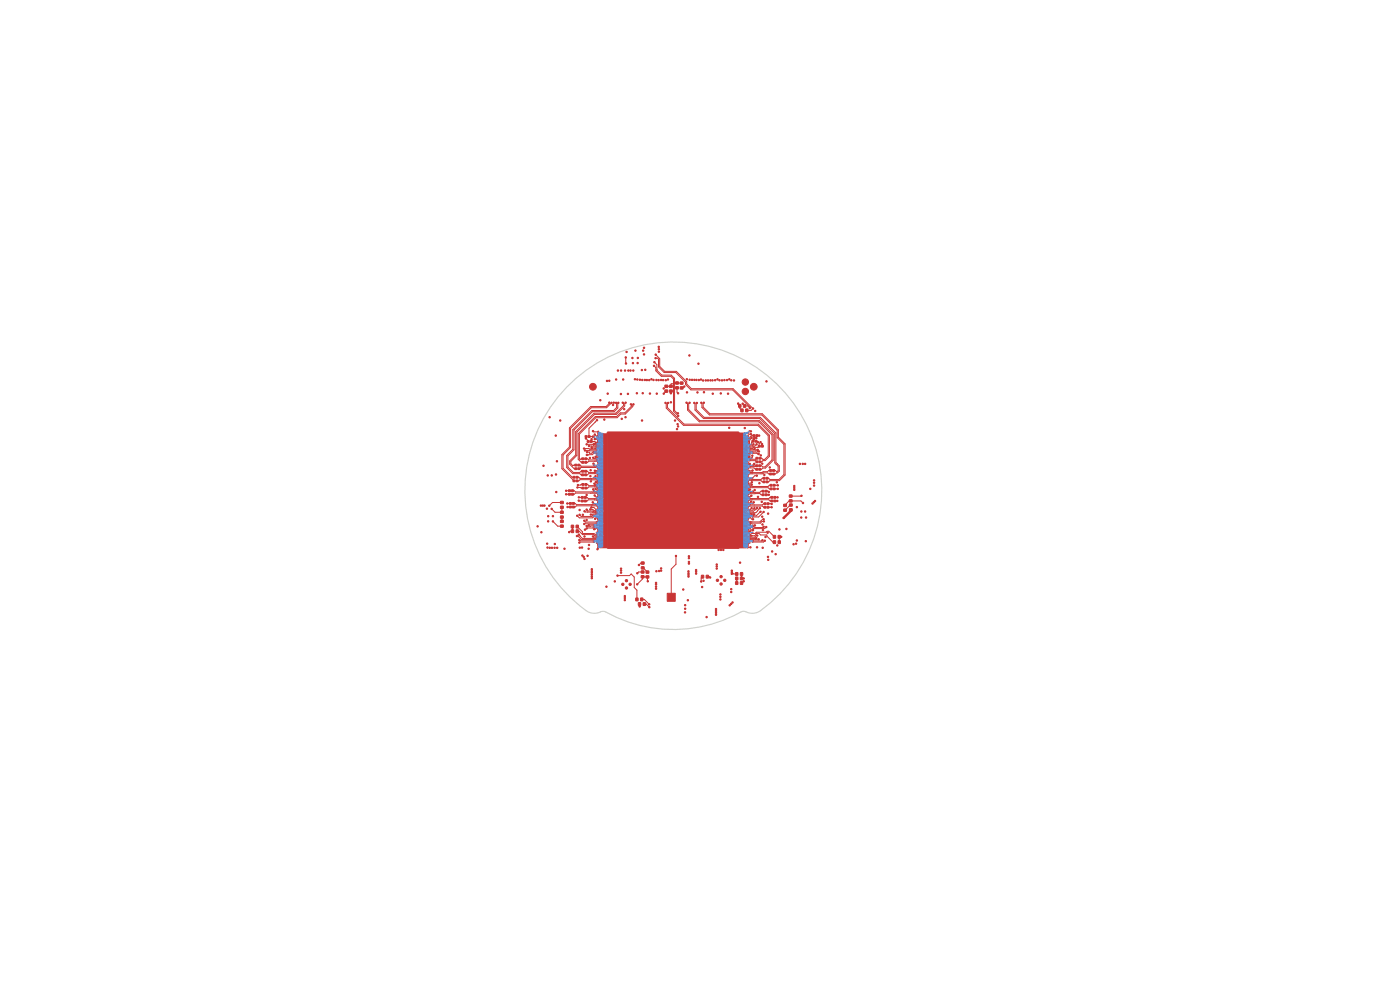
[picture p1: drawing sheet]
<svg xmlns="http://www.w3.org/2000/svg" width="297mm" height="210mm" viewBox="0 0 297 210" stroke-linecap="round" stroke-linejoin="round" font-family="sans-serif">
<g fill="#c83434" stroke="#c83434" stroke-width=".21">
<path d="M163.4 103.5h.4v.4h-.4z"/>
<path d="M164 103.5h.4v.4h-.4z"/>
<path d="M161.9 102h.4v.4h-.4z"/>
<path d="M162.5 102h.4v.4h-.4z"/>
<path d="M163.3 100.4h.4v.3h-.4z"/>
<path d="M163.9 100.4h.4v.3h-.4z"/>
<path d="M141.1 82.7h.5v.5h-.5z"/>
<path d="M141.1 81.7h.5v.5h-.5z"/>
<path d="M166.3 108h.5v.5h-.5z"/>
<path d="M166.3 107h.5v.4h-.5z"/>
<path d="M143.3 117.8h.2v.3h-.2z"/>
<path d="M161.7 104.8h.4v.3h-.4z"/>
<path d="M162.3 104.8h.4v.3h-.4z"/>
<path d="M124.1 97.9h.4v.3h-.4z"/>
<path d="M123.4 97.9h.4v.3h-.4z"/>
<path d="M159.5 93.4h.4v.4h-.4z"/>
<path d="M160.2 93.4h.4v.4h-.4z"/>
<path d="M125.2 93.5h.4v.3h-.4z"/>
<path d="M124.6 93.5h.4v.3h-.4z"/>
<path d="M167.5 107.9h.6v.5h-.6z"/>
<path d="M167.5 106.9h.6v.5h-.6z"/>
<path d="M156.1 122.4h.4v.6h-.4z"/>
<path d="M157.1 122.4h.4v.6h-.4z"/>
<path d="M137.1 121.1h.5v.5h-.5z"/>
<path d="M137.1 122.1h.5v.5h-.5z"/>
<path d="M159.7 92.2h.4v.4h-.4z"/>
<path d="M160.4 92.2h.4v.4h-.4z"/>
<path d="M160.3 98.6h.4v.4h-.4z"/>
<path d="M161 98.6h.4v.4h-.4z"/>
<path d="M163.4 102.8h.4v.3h-.4z"/>
<path d="M164 102.8h.4v.3h-.4z"/>
<path d="M157.7 85.8h.5v.6h-.5z"/>
<path d="M156.7 85.8h.5v.6h-.5z"/>
<path d="M124 105.3h.4v.4h-.4z"/>
<path d="M123.3 105.3h.4v.4h-.4z"/>
<path d="M124.1 97.1h.4v.4h-.4z"/>
<path d="M123.4 97.1h.4v.4h-.4z"/>
<path d="M121.4 107.4h.4v.3h-.4z"/>
<path d="M120.8 107.4h.4v.3h-.4z"/>
<path d="M157.1 123.4h.4v.6h-.4z"/>
<path d="M156.1 123.4h.4v.6h-.4z"/>
<path d="M167.5 106h.5v.5h-.5z"/>
<path d="M167.5 105h.5v.5h-.5z"/>
<path d="M121.4 106.6h.4v.4h-.4z"/>
<path d="M120.8 106.6h.4v.4h-.4z"/>
<path d="M165.1 113.6h.4v.6h-.4z"/>
<path d="M164.1 113.6h.4v.6h-.4z"/>
<path d="M162.1 106.7h.4v.3h-.4z"/>
<path d="M162.7 106.7h.4v.3h-.4z"/>
<path d="M121.2 111.4h.5v.6h-.5z"/>
<path d="M122.2 111.4h.5v.6h-.5z"/>
<path d="M135.4 127.9h.5v.5h-.5z"/>
<path d="M136.5 127.9h.4v.5h-.4z"/>
<path d="M121.2 104.7h.4v.3h-.4z"/>
<path d="M120.6 104.7h.4v.3h-.4z"/>
<path d="M122.2 101.1h.4v.3h-.4z"/>
<path d="M121.6 101.1h.4v.3h-.4z"/>
<path d="M124 106.1h.4v.3h-.4z"/>
<path d="M123.3 106.1h.4v.3h-.4z"/>
<path d="M148.8 122h.5v.6h-.5z"/>
<path d="M149.8 122h.5v.6h-.5z"/>
<path d="M162.1 107.4h.4v.4h-.4z"/>
<path d="M162.7 107.4h.4v.4h-.4z"/>
<path d="M142 81.7h.6v.5h-.6z"/>
<path d="M142 82.7h.6v.5h-.6z"/>
<path d="M121.2 103.9h.4v.4h-.4z"/>
<path d="M120.6 103.9h.4v.4h-.4z"/>
<path d="M121.2 112.4h.5v.6h-.5z"/>
<path d="M122.2 112.4h.5v.6h-.5z"/>
<path d="M165.1 114.7h.4v.6h-.4z"/>
<path d="M164.1 114.7h.4v.6h-.4z"/>
<path d="M134.9 126.9h.4v.5h-.4z"/>
<path d="M135.9 126.9h.5v.5h-.5z"/>
<path d="M160.4 97h.4v.4h-.4z"/>
<path d="M161 97h.4v.4h-.4z"/>
<path d="M161.9 101.3h.4v.3h-.4z"/>
<path d="M162.5 101.3h.4v.3h-.4z"/>
<path d="M160.9 94.5h.4v.3h-.4z"/>
<path d="M161.5 94.5h.4v.3h-.4z"/>
<path d="M144.3 82.1h.6v.4h-.6z"/>
<path d="M144.3 81h.6v.5h-.6z"/>
<path d="M157.1 121.5h.4v.5h-.4z"/>
<path d="M156.1 121.5h.4v.5h-.4z"/>
<path d="M163.3 99.6h.4v.4h-.4z"/>
<path d="M163.9 99.6h.4v.4h-.4z"/>
<path d="M122.6 99.3h.4v.3h-.4z"/>
<path d="M122 99.3h.4v.3h-.4z"/>
<path d="M118.9 109.5h.6v.4h-.6z"/>
<path d="M118.9 108.4h.6v.5h-.6z"/>
<path d="M118.9 111.4h.6v.4h-.6z"/>
<path d="M118.9 110.4h.6v.4h-.6z"/>
<path d="M124.8 92.4h.4v.4h-.4z"/>
<path d="M124.1 92.4h.4v.4h-.4z"/>
<path d="M124 100.6h.4v.3h-.4z"/>
<path d="M123.4 100.6h.4v.3h-.4z"/>
<path d="M122.2 101.8h.4v.4h-.4z"/>
<path d="M121.6 101.8h.4v.4h-.4z"/>
<path d="M118.9 107.4h.6v.4h-.6z"/>
<path d="M118.9 106.4h.6v.4h-.6z"/>
<path d="M160.4 97.8h.4v.3h-.4z"/>
<path d="M161 97.8h.4v.3h-.4z"/>
<path d="M163.5 106.1h.4v.3h-.4z"/>
<path d="M164.2 106.1h.4v.3h-.4z"/>
<path d="M122.6 98.5h.4v.3h-.4z"/>
<path d="M122 98.5h.4v.3h-.4z"/>
<path d="M136.1 119.2h.5v.5h-.5z"/>
<path d="M136.1 120.2h.5v.5h-.5z"/>
<path d="M136 122.1h.6v.5h-.6z"/>
<path d="M136 121.1h.6v.5h-.6z"/>
<path d="M124.1 103.4h.4v.3h-.4z"/>
<path d="M123.5 103.4h.4v.3h-.4z"/>
<path d="M124 99.8h.4v.3h-.4z"/>
<path d="M123.4 99.8h.4v.3h-.4z"/>
<path d="M163.5 105.3h.4v.4h-.4z"/>
<path d="M164.2 105.3h.4v.4h-.4z"/>
<path d="M128.9 91.7h27.8v24.6h-27.8z"/>
<path d="M158.5 116.1h.2v.1h-.2z"/>
<path d="M158.5 115.9h.2v.2h-.2z"/>
<path d="M158.5 115.6h.2v.2h-.2z"/>
<path d="M158.5 115.5h.2v.1h-.2z"/>
<path d="M158.5 115.3h.2v.2h-.2z"/>
<path d="M158.5 115.1h.2v.2h-.2z"/>
<path d="M158.9 115.1h.2v.2h-.2z"/>
<path d="M158.9 114.9h.2v.2h-.2z"/>
<path d="M159.5 114.9h.2v.1h-.2z"/>
<path d="M159.5 114.7h.2v.1h-.2z"/>
<path d="M158.9 114.4h.2v.1h-.2z"/>
<path d="M158.9 114.2h.2v.1h-.2z"/>
<path d="M158.9 113.9h.2v.1h-.2z"/>
<path d="M158.5 113.8h.2v.1h-.2z"/>
<path d="M158.9 113.6h.2v.2h-.2z"/>
<path d="M158.9 113.4h.2v.1h-.2z"/>
<path d="M158.9 113.1h.2v.2h-.2z"/>
<path d="M159.5 112.9h.2v.1h-.2z"/>
<path d="M158.5 112.9h.2v.1h-.2z"/>
<path d="M158.5 112.8h.2v.1h-.2z"/>
<path d="M158.5 112.5h.2v.1h-.2z"/>
<path d="M158.5 112.4h.2v.1h-.2z"/>
<path d="M158.5 112.2h.2v.2h-.2z"/>
<path d="M158.5 112.1h.2v.1h-.2z"/>
<path d="M158.9 112.1h.2v.1h-.2z"/>
<path d="M158.9 111.9h.2v.1h-.2z"/>
<path d="M159.5 111.9h.2v.1h-.2z"/>
<path d="M159.5 111.6h.2v.1h-.2z"/>
<path d="M159.5 111.4h.2v.1h-.2z"/>
<path d="M158.9 111.2h.3v.3h-.3z"/>
<path d="M158.9 110.9h.2v.1h-.2z"/>
<path d="M158.9 110.6h.2v.2h-.2z"/>
<path d="M158.5 110.6h.2v.1h-.2z"/>
<path d="M158.5 110.5h.2v.1h-.2z"/>
<path d="M158.5 110.2h.2v.1h-.2z"/>
<path d="M158.5 110.1h.2v.1h-.2z"/>
<path d="M158.5 110h.2v.1h-.2z"/>
<path d="M158.5 109.8h.2v.2h-.2z"/>
<path d="M158.9 109.7h.2v.2h-.2z"/>
<path d="M158.9 109.6h.2v.1h-.2z"/>
<path d="M159.5 109.6h.2v.1h-.2z"/>
<path d="M159.5 109.3h.2v.2h-.2z"/>
<path d="M158.9 109.1h.2v.2h-.2z"/>
<path d="M158.5 109h.2v.1h-.2z"/>
<path d="M158.9 108.8h.2v.2h-.2z"/>
<path d="M158.9 108.6h.2v.1h-.2z"/>
<path d="M158.9 108.3h.2v.1h-.2z"/>
<path d="M158.9 108h.2v.2h-.2z"/>
<path d="M158.5 108h.2v.2h-.2z"/>
<path d="M158.5 107.9h.2v.1h-.2z"/>
<path d="M158.5 107.6h.2v.2h-.2z"/>
<path d="M158.5 107.5h.2v.1h-.2z"/>
<path d="M158.5 107.4h.2v.1h-.2z"/>
<path d="M158.9 107.2h.2v.2h-.2z"/>
<path d="M158.9 107h.2v.1h-.2z"/>
<path d="M159.5 106.8h.2v.1h-.2z"/>
<path d="M158.5 106.8h.2v.1h-.2z"/>
<path d="M158.5 106.6h.2v.2h-.2z"/>
<path d="M158.5 106.4h.2v.1h-.2z"/>
<path d="M158.5 106.2h.2v.2h-.2z"/>
<path d="M158.5 106.1h.2v.1h-.2z"/>
<path d="M158.9 106h.2v.1h-.2z"/>
<path d="M158.9 105.7h.2v.1h-.2z"/>
<path d="M158.9 105.4h.2v.1h-.2z"/>
<path d="M158.5 105.3h.2v.2h-.2z"/>
<path d="M158.5 105.2h.2v.1h-.2z"/>
<path d="M158.5 105h.2v.1h-.2z"/>
<path d="M158.5 104.8h.2v.2h-.2z"/>
<path d="M158.5 104.7h.2v.1h-.2z"/>
<path d="M158.9 104.7h.2v.1h-.2z"/>
<path d="M158.9 104.4h.2v.1h-.2z"/>
<path d="M159.5 104.2h.2v.1h-.2z"/>
<path d="M158.5 104.1h.2v.2h-.2z"/>
<path d="M158.5 104h.2v.1h-.2z"/>
<path d="M158.5 103.8h.2v.1h-.2z"/>
<path d="M158.5 103.6h.2v.2h-.2z"/>
<path d="M158.5 103.5h.2v.1h-.2z"/>
<path d="M158.9 103.4h.2v.1h-.2z"/>
<path d="M158.9 103.1h.2v.1h-.2z"/>
<path d="M158.9 102.8h.2v.2h-.2z"/>
<path d="M158.5 102.7h.2v.2h-.2z"/>
<path d="M158.5 102.6h.2v.1h-.2z"/>
<path d="M158.5 102.5h.2v.1h-.2z"/>
<path d="M158.5 102.2h.2v.2h-.2z"/>
<path d="M158.5 102.1h.2v.1h-.2z"/>
<path d="M158.5 102h.2v.1h-.2z"/>
<path d="M158.5 101.9h.2v.1h-.2z"/>
<path d="M158.9 101.8h.2v.1h-.2z"/>
<path d="M158.9 101.5h.2v.1h-.2z"/>
<path d="M159.5 101.3h.2v.2h-.2z"/>
<path d="M158.5 101.2h.2v.1h-.2z"/>
<path d="M158.5 101.1h.2v.1h-.2z"/>
<path d="M158.5 100.8h.2v.1h-.2z"/>
<path d="M158.5 100.7h.2v.1h-.2z"/>
<path d="M158.5 100.6h.2v.1h-.2z"/>
<path d="M158.9 100.4h.2v.2h-.2z"/>
<path d="M158.9 100.2h.2v.1h-.2z"/>
<path d="M158.9 99.8h.2v.2h-.2z"/>
<path d="M158.5 99.8h.2v.1h-.2z"/>
<path d="M158.5 99.7h.2v.1h-.2z"/>
<path d="M158.5 99.4h.2v.1h-.2z"/>
<path d="M158.5 99.3h.2v.1h-.2z"/>
<path d="M158.5 99.2h.2v.1h-.2z"/>
<path d="M158.9 99.1h.2v.1h-.2z"/>
<path d="M158.9 98.8h.2v.1h-.2z"/>
<path d="M159.5 98.6h.2v.2h-.2z"/>
<path d="M158.5 98.6h.2v.1h-.2z"/>
<path d="M158.5 98.4h.2v.2h-.2z"/>
<path d="M158.5 98.2h.2v.1h-.2z"/>
<path d="M158.5 98h.2v.2h-.2z"/>
<path d="M158.5 97.9h.2v.1h-.2z"/>
<path d="M158.9 97.7h.2v.1h-.2z"/>
<path d="M158.9 97.4h.2v.1h-.2z"/>
<path d="M159.3 97.1h.2v.1h-.2z"/>
<path d="M158.5 97.1h.2v.2h-.2z"/>
<path d="M158.5 97h.2v.1h-.2z"/>
<path d="M158.5 96.8h.2v.1h-.2z"/>
<path d="M158.5 96.6h.2v.1h-.2z"/>
<path d="M158.9 96.5h.2v.1h-.2z"/>
<path d="M158.9 96.3h.2v.2h-.2z"/>
<path d="M158.5 96.2h.2v.1h-.2z"/>
<path d="M158.5 96.1h.2v.1h-.2z"/>
<path d="M159.5 96.1h.2v.1h-.2z"/>
<path d="M159.5 95.8h.2v.2h-.2z"/>
<path d="M158.9 95.6h.2v.1h-.2z"/>
<path d="M158.9 95.3h.2v.2h-.2z"/>
<path d="M158.9 95.1h.2v.1h-.2z"/>
<path d="M158.5 94.9h.2v.2h-.2z"/>
<path d="M158.9 94.8h.2v.1h-.2z"/>
<path d="M158.9 94.5h.2v.1h-.2z"/>
<path d="M158.9 94.3h.2v.1h-.2z"/>
<path d="M159.3 94.1h.2v.1h-.2z"/>
<path d="M158.5 94.1h.2v.2h-.2z"/>
<path d="M158.5 94h.2v.1h-.2z"/>
<path d="M158.5 93.8h.2v.1h-.2z"/>
<path d="M158.5 93.6h.2v.2h-.2z"/>
<path d="M158.5 93.5h.2v.1h-.2z"/>
<path d="M158.5 93.4h.2v.1h-.2z"/>
<path d="M158.9 93.2h.2v.2h-.2z"/>
<path d="M158.9 93.1h.2v.1h-.2z"/>
<path d="M158.5 92.9h.2v.2h-.2z"/>
<path d="M158.9 92.8h.2v.1h-.2z"/>
<path d="M158.5 92.5h.2v.2h-.2z"/>
<path d="M158.5 92.4h.2v.1h-.2z"/>
<path d="M158.5 91.9h.2v.1h-.2z"/>
<path d="M158.5 91.8h.2v.1h-.2z"/>
<path d="M158.9 91.4h.2v.2h-.2z"/>
<path d="M126.8 116.1h.2v.1h-.2z"/>
<path d="M126.8 115.9h.2v.2h-.2z"/>
<path d="M126.8 115.6h.2v.2h-.2z"/>
<path d="M126.8 115.5h.2v.1h-.2z"/>
<path d="M126.8 115.3h.2v.2h-.2z"/>
<path d="M126.8 115.2h.2v.1h-.2z"/>
<path d="M126.5 115.1h.2v.1h-.2z"/>
<path d="M126.5 114.9h.2v.2h-.2z"/>
<path d="M125.9 114.9h.2v.2h-.2z"/>
<path d="M125.9 114.7h.2v.1h-.2z"/>
<path d="M126.5 114.4h.2v.1h-.2z"/>
<path d="M126.5 114.2h.2v.1h-.2z"/>
<path d="M126.5 113.9h.2v.1h-.2z"/>
<path d="M126.8 113.8h.2v.1h-.2z"/>
<path d="M126.5 113.6h.2v.2h-.2z"/>
<path d="M126.5 113.4h.2v.1h-.2z"/>
<path d="M126.5 113.1h.2v.2h-.2z"/>
<path d="M126.5 112.9h.2v.1h-.2z"/>
<path d="M126.8 112.8h.2v.2h-.2z"/>
<path d="M126.8 112.7h.2v.1h-.2z"/>
<path d="M126.8 112.4h.2v.2h-.2z"/>
<path d="M126.8 112.3h.2v.1h-.2z"/>
<path d="M126.8 112.2h.2v.1h-.2z"/>
<path d="M126.8 112h.2v.2h-.2z"/>
<path d="M126.5 112h.2v.1h-.2z"/>
<path d="M126.5 111.8h.2v.2h-.2z"/>
<path d="M125.9 111.8h.2v.1h-.2z"/>
<path d="M125.9 111.5h.2v.1h-.2z"/>
<path d="M125.9 111.3h.2v.1h-.2z"/>
<path d="M126.5 111.2h.2v.3h-.2z"/>
<path d="M126.5 110.9h.2v.2h-.2z"/>
<path d="M126.5 110.7h.2v.1h-.2z"/>
<path d="M126.8 110.6h.2v.1h-.2z"/>
<path d="M126.8 110.5h.2v.1h-.2z"/>
<path d="M126.8 110.2h.2v.1h-.2z"/>
<path d="M126.8 110.1h.2v.1h-.2z"/>
<path d="M126.8 109.9h.2v.2h-.2z"/>
<path d="M126.8 109.8h.2v.1h-.2z"/>
<path d="M126.5 109.7h.2v.2h-.2z"/>
<path d="M126.5 109.6h.2v.1h-.2z"/>
<path d="M125.9 109.5h.2v.2h-.2z"/>
<path d="M125.9 109.3h.2v.1h-.2z"/>
<path d="M126.5 109h.2v.1h-.2z"/>
<path d="M126.8 108.9h.2v.1h-.2z"/>
<path d="M126.5 108.8h.2v.1h-.2z"/>
<path d="M126.5 108.5h.2v.1h-.2z"/>
<path d="M126.5 108.3h.2v.1h-.2z"/>
<path d="M126.5 108h.2v.1h-.2z"/>
<path d="M126.8 108h.2v.1h-.2z"/>
<path d="M126.8 107.9h.2v.1h-.2z"/>
<path d="M126.8 107.6h.2v.1h-.2z"/>
<path d="M126.8 107.5h.2v.1h-.2z"/>
<path d="M126.8 107.3h.2v.2h-.2z"/>
<path d="M126.5 107.2h.2v.1h-.2z"/>
<path d="M126.5 106.9h.2v.2h-.2z"/>
<path d="M125.9 106.7h.2v.2h-.2z"/>
<path d="M126.8 106.7h.2v.1h-.2z"/>
<path d="M126.8 106.5h.2v.2h-.2z"/>
<path d="M126.8 106.3h.2v.1h-.2z"/>
<path d="M126.8 106.2h.2v.1h-.2z"/>
<path d="M126.8 106h.2v.2h-.2z"/>
<path d="M126.5 106h.2v.1h-.2z"/>
<path d="M126.5 105.7h.2v.1h-.2z"/>
<path d="M126.5 105.4h.2v.2h-.2z"/>
<path d="M126.8 105.3h.2v.1h-.2z"/>
<path d="M126.8 105.1h.2v.2h-.2z"/>
<path d="M126.8 104.9h.2v.1h-.2z"/>
<path d="M126.8 104.7h.2v.2h-.2z"/>
<path d="M126.8 104.6h.2v.1h-.2z"/>
<path d="M126.5 104.5h.2v.2h-.2z"/>
<path d="M126.5 104.3h.2v.1h-.2z"/>
<path d="M125.9 104.1h.2v.1h-.2z"/>
<path d="M126.8 104.1h.2v.1h-.2z"/>
<path d="M126.8 103.9h.2v.2h-.2z"/>
<path d="M126.8 103.7h.2v.1h-.2z"/>
<path d="M126.8 103.5h.2v.2h-.2z"/>
<path d="M126.8 103.4h.2v.1h-.2z"/>
<path d="M126.5 103.2h.2v.1h-.2z"/>
<path d="M126.5 102.9h.2v.2h-.2z"/>
<path d="M126.5 102.7h.2v.1h-.2z"/>
<path d="M126.8 102.7h.2v.1h-.2z"/>
<path d="M126.8 102.5h.2v.2h-.2z"/>
<path d="M126.8 102.4h.2v.1h-.2z"/>
<path d="M126.8 102.1h.2v.1h-.2z"/>
<path d="M126.8 102h.2v.1h-.2z"/>
<path d="M126.8 101.9h.2v.1h-.2z"/>
<path d="M126.8 101.7h.2v.2h-.2z"/>
<path d="M126.5 101.7h.2v.1h-.2z"/>
<path d="M126.5 101.4h.2v.2h-.2z"/>
<path d="M125.9 101.2h.2v.2h-.2z"/>
<path d="M126.8 101.2h.2v.1h-.2z"/>
<path d="M126.8 101h.2v.2h-.2z"/>
<path d="M126.8 100.8h.2v.1h-.2z"/>
<path d="M126.8 100.7h.2v.1h-.2z"/>
<path d="M126.8 100.5h.2v.2h-.2z"/>
<path d="M126.5 100.4h.2v.1h-.2z"/>
<path d="M126.5 100.1h.2v.2h-.2z"/>
<path d="M126.5 99.8h.2v.2h-.2z"/>
<path d="M126.8 99.8h.2v.1h-.2z"/>
<path d="M126.8 99.7h.2v.1h-.2z"/>
<path d="M126.8 99.4h.2v.1h-.2z"/>
<path d="M126.8 99.3h.2v.1h-.2z"/>
<path d="M126.8 99.1h.2v.2h-.2z"/>
<path d="M126.5 99.1h.2v.1h-.2z"/>
<path d="M126.5 98.8h.2v.2h-.2z"/>
<path d="M125.9 98.6h.2v.1h-.2z"/>
<path d="M126.8 98.5h.2v.1h-.2z"/>
<path d="M126.8 98.3h.2v.2h-.2z"/>
<path d="M126.8 98.1h.2v.1h-.2z"/>
<path d="M126.8 97.9h.2v.2h-.2z"/>
<path d="M126.8 97.8h.2v.1h-.2z"/>
<path d="M126.5 97.8h.2v.1h-.2z"/>
<path d="M126.5 97.5h.2v.1h-.2z"/>
<path d="M126.5 97.2h.2v.2h-.2z"/>
<path d="M126.8 97.1h.2v.1h-.2z"/>
<path d="M126.8 96.9h.2v.2h-.2z"/>
<path d="M126.8 96.7h.2v.1h-.2z"/>
<path d="M126.8 96.5h.2v.2h-.2z"/>
<path d="M126.5 96.4h.2v.2h-.2z"/>
<path d="M126.5 96.3h.2v.1h-.2z"/>
<path d="M126.8 96.2h.2v.1h-.2z"/>
<path d="M126.8 96.1h.2v.1h-.2z"/>
<path d="M125.9 96.1h.2v.1h-.2z"/>
<path d="M125.9 95.8h.2v.2h-.2z"/>
<path d="M126.5 95.6h.2v.1h-.2z"/>
<path d="M126.5 95.3h.2v.2h-.2z"/>
<path d="M126.5 95.1h.2v.1h-.2z"/>
<path d="M126.8 95h.2v.1h-.2z"/>
<path d="M126.5 94.8h.2v.1h-.2z"/>
<path d="M126.5 94.5h.2v.2h-.2z"/>
<path d="M126.5 94.3h.2v.1h-.2z"/>
<path d="M126.3 93.8h.4v.3h-.4z"/>
<path d="M126.8 94h.2v.1h-.2z"/>
<path d="M126.8 93.9h.2v.1h-.2z"/>
<path d="M126.8 93.5h.2v.1h-.2z"/>
<path d="M126.8 93.6h.2v.1h-.2z"/>
<path d="M126.8 93.3h.2v.2h-.2z"/>
<path d="M126.8 93.2h.2v.1h-.2z"/>
<path d="M126.5 93.1h.2v.1h-.2z"/>
<path d="M126.5 92.9h.2v.2h-.2z"/>
<path d="M126.8 92.9h.2v.1h-.2z"/>
<path d="M125.6 92.5h.5v.3h-.5z"/>
<path d="M126.8 92.4h.2v.1h-.2z"/>
<path d="M126.8 92.3h.2v.1h-.2z"/>
<path d="M126.8 92h.2v.2h-.2z"/>
<path d="M126.8 91.9h.2v.1h-.2z"/>
<path d="M126.8 91.5h.2v.3h-.2z"/>
<path d="M158.2 86.8h.5v.5h-.5z"/>
<path d="M157.2 86.8h.4v.5h-.4z"/>
<path d="M161.7 104h.4v.4h-.4z"/>
<path d="M162.3 104h.4v.4h-.4z"/>
<path d="M124.1 102.6h.4v.3h-.4z"/>
<path d="M123.5 102.6h.4v.3h-.4z"/>
<path d="M160.3 99.4h.4v.3h-.4z"/>
<path d="M161 99.4h.4v.3h-.4z"/>
<path d="M143.3 81h.6v.5h-.6z"/>
<path d="M143.3 82h.6v.5h-.6z"/>
<path d="M141.6 125.9h1.7v1.7h-1.7z"/>
<circle cx="125.8" cy="82" r=".71"/>
<circle cx="158.1" cy="83" r=".67"/>
<circle cx="158.1" cy="81" r=".67"/>
<circle cx="159.9" cy="82" r=".71"/>
<circle cx="133.7" cy="124" r=".25"/>
<circle cx="132.9" cy="124.7" r=".25"/>
<circle cx="132.9" cy="123.2" r=".25"/>
<circle cx="132.1" cy="124" r=".25"/>
<circle cx="153.8" cy="123.1" r=".25"/>
<circle cx="153" cy="123.9" r=".25"/>
<circle cx="153" cy="122.3" r=".25"/>
<circle cx="152.2" cy="123.1" r=".25"/>
<circle cx="141.2" cy="85.5" r=".15"/>
<circle cx="141.7" cy="85.5" r=".15"/>
<circle cx="145.6" cy="85.4" r=".15"/>
<circle cx="146.3" cy="85.4" r=".15"/>
<circle cx="147.3" cy="85.5" r=".15"/>
<circle cx="147.8" cy="85.5" r=".15"/>
<circle cx="148.8" cy="85.4" r=".15"/>
<circle cx="149.3" cy="85.4" r=".15"/>
<circle cx="165" cy="103" r=".15"/>
<circle cx="165" cy="103.7" r=".15"/>
<circle cx="163.1" cy="104.4" r=".15"/>
<circle cx="163.1" cy="105" r=".15"/>
<circle cx="165" cy="105.5" r=".15"/>
<circle cx="164.9" cy="106.3" r=".15"/>
<circle cx="163.7" cy="106.9" r=".15"/>
<circle cx="163.7" cy="107.6" r=".15"/>
<circle cx="148.3" cy="112.8" r=".15"/>
<circle cx="132.3" cy="105.8" r=".15"/>
<circle cx="145.3" cy="112.8" r=".15"/>
<circle cx="171" cy="109.8" r=".15"/>
<circle cx="157.3" cy="111.8" r=".15"/>
<circle cx="143.3" cy="107.8" r=".15"/>
<circle cx="125.3" cy="101" r=".15"/>
<circle cx="139.3" cy="114.8" r=".15"/>
<circle cx="132.3" cy="97.8" r=".15"/>
<circle cx="140.3" cy="108.8" r=".15"/>
<circle cx="148.3" cy="114.8" r=".15"/>
<circle cx="137.3" cy="98.8" r=".15"/>
<circle cx="134.3" cy="111.8" r=".15"/>
<circle cx="135.3" cy="77" r=".15"/>
<circle cx="161.1" cy="92.4" r=".15"/>
<circle cx="146.3" cy="113.8" r=".15"/>
<circle cx="154.3" cy="93.8" r=".15"/>
<circle cx="138.3" cy="115.8" r=".15"/>
<circle cx="152.3" cy="106.8" r=".15"/>
<circle cx="125.3" cy="99.8" r=".15"/>
<circle cx="132.3" cy="101.8" r=".15"/>
<circle cx="139.3" cy="96.8" r=".15"/>
<circle cx="139.3" cy="107.8" r=".15"/>
<circle cx="137.3" cy="101.8" r=".15"/>
<circle cx="146.3" cy="110.8" r=".15"/>
<circle cx="154.3" cy="99.8" r=".15"/>
<circle cx="137.3" cy="93.9" r=".15"/>
<circle cx="137.3" cy="106.8" r=".15"/>
<circle cx="138.3" cy="109.8" r=".15"/>
<circle cx="133.3" cy="115.8" r=".15"/>
<circle cx="147.7" cy="121.3" r=".15"/>
<circle cx="157.3" cy="100.8" r=".15"/>
<circle cx="143.3" cy="100.8" r=".15"/>
<circle cx="147.3" cy="115.8" r=".15"/>
<circle cx="145.3" cy="111.8" r=".15"/>
<circle cx="138.3" cy="103.8" r=".15"/>
<circle cx="153.3" cy="102.8" r=".15"/>
<circle cx="154.3" cy="95.8" r=".15"/>
<circle cx="149.3" cy="99.8" r=".15"/>
<circle cx="141.3" cy="101.8" r=".15"/>
<circle cx="172.7" cy="103" r=".15"/>
<circle cx="147.3" cy="108.8" r=".15"/>
<circle cx="133.3" cy="113.8" r=".15"/>
<circle cx="130.3" cy="113.8" r=".15"/>
<circle cx="153.3" cy="92.8" r=".15"/>
<circle cx="140.3" cy="96.8" r=".15"/>
<circle cx="155.3" cy="99.8" r=".15"/>
<circle cx="149.3" cy="83.2" r=".15"/>
<circle cx="150.3" cy="115.8" r=".15"/>
<circle cx="150.3" cy="92.8" r=".15"/>
<circle cx="147.7" cy="121.7" r=".15"/>
<circle cx="115.5" cy="107.3" r=".15"/>
<circle cx="139.3" cy="113.8" r=".15"/>
<circle cx="131.3" cy="114.8" r=".15"/>
<circle cx="154.3" cy="112.8" r=".15"/>
<circle cx="142.3" cy="106.8" r=".15"/>
<circle cx="135.3" cy="115.8" r=".15"/>
<circle cx="129.3" cy="93.8" r=".15"/>
<circle cx="141.3" cy="110.8" r=".15"/>
<circle cx="142.3" cy="100.8" r=".15"/>
<circle cx="149.3" cy="113.8" r=".15"/>
<circle cx="142.3" cy="109.8" r=".15"/>
<circle cx="125.6" cy="121.5" r=".15"/>
<circle cx="140.3" cy="97.8" r=".15"/>
<circle cx="160.8" cy="93.8" r=".15"/>
<circle cx="168.9" cy="115.3" r=".15"/>
<circle cx="139.3" cy="93.9" r=".15"/>
<circle cx="135.3" cy="114.8" r=".15"/>
<circle cx="156.3" cy="100.8" r=".15"/>
<circle cx="152.3" cy="115.8" r=".15"/>
<circle cx="133.3" cy="100.8" r=".15"/>
<circle cx="146.3" cy="114.8" r=".15"/>
<circle cx="157.3" cy="99.8" r=".15"/>
<circle cx="150.3" cy="96.8" r=".15"/>
<circle cx="137.3" cy="107.8" r=".15"/>
<circle cx="157.3" cy="96.8" r=".15"/>
<circle cx="133.3" cy="109.8" r=".15"/>
<circle cx="137.3" cy="104.8" r=".15"/>
<circle cx="125" cy="115.6" r=".15"/>
<circle cx="136.4" cy="83.4" r=".15"/>
<circle cx="116.3" cy="110.6" r=".15"/>
<circle cx="157.6" cy="85.6" r=".15"/>
<circle cx="141.3" cy="105.8" r=".15"/>
<circle cx="152.3" cy="96.8" r=".15"/>
<circle cx="150.3" cy="97.8" r=".15"/>
<circle cx="156.3" cy="99.8" r=".15"/>
<circle cx="150.3" cy="94.8" r=".15"/>
<circle cx="157.8" cy="123.3" r=".15"/>
<circle cx="130.3" cy="96.8" r=".15"/>
<circle cx="142.3" cy="93.9" r=".15"/>
<circle cx="142.3" cy="92.8" r=".15"/>
<circle cx="131.7" cy="83.6" r=".15"/>
<circle cx="136.3" cy="114.8" r=".15"/>
<circle cx="151.3" cy="93.9" r=".15"/>
<circle cx="139.3" cy="104.8" r=".15"/>
<circle cx="129.3" cy="106.8" r=".15"/>
<circle cx="139.8" cy="74.6" r=".15"/>
<circle cx="169.1" cy="114.7" r=".15"/>
<circle cx="137.3" cy="109.8" r=".15"/>
<circle cx="131.8" cy="121.5" r=".15"/>
<circle cx="153.3" cy="96.8" r=".15"/>
<circle cx="125.6" cy="121.9" r=".15"/>
<circle cx="157.3" cy="105.8" r=".15"/>
<circle cx="136.2" cy="89.2" r=".15"/>
<circle cx="152.3" cy="109.8" r=".15"/>
<circle cx="145.2" cy="82" r=".15"/>
<circle cx="138.3" cy="113.8" r=".15"/>
<circle cx="156.3" cy="113.8" r=".15"/>
<circle cx="137.3" cy="111.8" r=".15"/>
<circle cx="130.3" cy="100.8" r=".15"/>
<circle cx="146.3" cy="107.8" r=".15"/>
<circle cx="156.3" cy="114.8" r=".15"/>
<circle cx="124.9" cy="116.4" r=".15"/>
<circle cx="132.3" cy="109.8" r=".15"/>
<circle cx="140.3" cy="104.8" r=".15"/>
<circle cx="139.3" cy="97.8" r=".15"/>
<circle cx="137.3" cy="100.8" r=".15"/>
<circle cx="140.3" cy="121.1" r=".15"/>
<circle cx="132.3" cy="92.8" r=".15"/>
<circle cx="152.3" cy="95.8" r=".15"/>
<circle cx="148.3" cy="109.8" r=".15"/>
<circle cx="140.3" cy="110.8" r=".15"/>
<circle cx="132.3" cy="114.8" r=".15"/>
<circle cx="150.3" cy="100.8" r=".15"/>
<circle cx="155.3" cy="112.8" r=".15"/>
<circle cx="155.3" cy="102.8" r=".15"/>
<circle cx="151.3" cy="98.8" r=".15"/>
<circle cx="156.3" cy="96.8" r=".15"/>
<circle cx="131.3" cy="98.8" r=".15"/>
<circle cx="131.3" cy="112.8" r=".15"/>
<circle cx="151.3" cy="97.8" r=".15"/>
<circle cx="136.3" cy="93.9" r=".15"/>
<circle cx="130.3" cy="101.8" r=".15"/>
<circle cx="153.3" cy="114.8" r=".15"/>
<circle cx="136.3" cy="109.8" r=".15"/>
<circle cx="162.9" cy="118.1" r=".15"/>
<circle cx="145.3" cy="129.9" r=".15"/>
<circle cx="140.3" cy="93.9" r=".15"/>
<circle cx="145.3" cy="113.8" r=".15"/>
<circle cx="131.9" cy="88.9" r=".15"/>
<circle cx="133.3" cy="98.8" r=".15"/>
<circle cx="142.3" cy="101.8" r=".15"/>
<circle cx="116.3" cy="109.5" r=".15"/>
<circle cx="157.3" cy="113.8" r=".15"/>
<circle cx="143.3" cy="109.8" r=".15"/>
<circle cx="151.3" cy="102.8" r=".15"/>
<circle cx="162.2" cy="100.8" r=".15"/>
<circle cx="152.8" cy="126.6" r=".15"/>
<circle cx="153.3" cy="105.8" r=".15"/>
<circle cx="168.4" cy="115.5" r=".15"/>
<circle cx="131.3" cy="101.8" r=".15"/>
<circle cx="138.3" cy="99.8" r=".15"/>
<circle cx="135.3" cy="113.8" r=".15"/>
<circle cx="161.7" cy="94.2" r=".15"/>
<circle cx="139.3" cy="99.8" r=".15"/>
<circle cx="146.3" cy="111.8" r=".15"/>
<circle cx="134.3" cy="109.8" r=".15"/>
<circle cx="151.3" cy="112.8" r=".15"/>
<circle cx="149.3" cy="96.8" r=".15"/>
<circle cx="147.3" cy="111.8" r=".15"/>
<circle cx="155.3" cy="94.8" r=".15"/>
<circle cx="153.3" cy="111.8" r=".15"/>
<circle cx="137.3" cy="94.8" r=".15"/>
<circle cx="129.3" cy="101.8" r=".15"/>
<circle cx="129.3" cy="98.8" r=".15"/>
<circle cx="137.9" cy="83.5" r=".15"/>
<circle cx="148.3" cy="102.8" r=".15"/>
<circle cx="148" cy="83.2" r=".15"/>
<circle cx="133.3" cy="102.8" r=".15"/>
<circle cx="152.9" cy="83.5" r=".15"/>
<circle cx="129.3" cy="96.8" r=".15"/>
<circle cx="130.3" cy="105.8" r=".15"/>
<circle cx="163.3" cy="99.2" r=".15"/>
<circle cx="140.3" cy="92.8" r=".15"/>
<circle cx="132.3" cy="103.8" r=".15"/>
<circle cx="140.3" cy="99.8" r=".15"/>
<circle cx="151.3" cy="100.8" r=".15"/>
<circle cx="155.3" cy="96.8" r=".15"/>
<circle cx="149.3" cy="98.8" r=".15"/>
<circle cx="161.9" cy="112.5" r=".15"/>
<circle cx="134.3" cy="115.8" r=".15"/>
<circle cx="132.9" cy="74.7" r=".15"/>
<circle cx="133.3" cy="112.8" r=".15"/>
<circle cx="137.3" cy="115.8" r=".15"/>
<circle cx="133.3" cy="96.8" r=".15"/>
<circle cx="118.2" cy="97.9" r=".15"/>
<circle cx="133.3" cy="99.8" r=".15"/>
<circle cx="132.6" cy="127.3" r=".15"/>
<circle cx="153.3" cy="94.8" r=".15"/>
<circle cx="150.3" cy="104.8" r=".15"/>
<circle cx="153.3" cy="93.9" r=".15"/>
<circle cx="140.3" cy="95.8" r=".15"/>
<circle cx="143.3" cy="93.9" r=".15"/>
<circle cx="157.3" cy="97.8" r=".15"/>
<circle cx="157.3" cy="93.8" r=".15"/>
<circle cx="155.3" cy="114.8" r=".15"/>
<circle cx="152.8" cy="126.1" r=".15"/>
<circle cx="130.3" cy="97.8" r=".15"/>
<circle cx="135.3" cy="107.8" r=".15"/>
<circle cx="170" cy="108.5" r=".15"/>
<circle cx="130.3" cy="94.8" r=".15"/>
<circle cx="136.3" cy="111.8" r=".15"/>
<circle cx="152.3" cy="102.8" r=".15"/>
<circle cx="135.3" cy="110.8" r=".15"/>
<circle cx="157.3" cy="104.8" r=".15"/>
<circle cx="141.3" cy="100.8" r=".15"/>
<circle cx="131.3" cy="113.8" r=".15"/>
<circle cx="145.3" cy="114.8" r=".15"/>
<circle cx="151.3" cy="101.8" r=".15"/>
<circle cx="136.3" cy="100.8" r=".15"/>
<circle cx="116.6" cy="88.5" r=".15"/>
<circle cx="160.8" cy="105.4" r=".15"/>
<circle cx="137.3" cy="110.8" r=".15"/>
<circle cx="129.3" cy="102.8" r=".15"/>
<circle cx="132.3" cy="99.8" r=".15"/>
<circle cx="140.3" cy="103.8" r=".15"/>
<circle cx="165.7" cy="113.9" r=".15"/>
<circle cx="132.3" cy="110.8" r=".15"/>
<circle cx="134.3" cy="114.8" r=".15"/>
<circle cx="164.8" cy="102.3" r=".15"/>
<circle cx="155.3" cy="103.8" r=".15"/>
<circle cx="157.3" cy="108.8" r=".15"/>
<circle cx="135.3" cy="75.9" r=".15"/>
<circle cx="148.3" cy="113.8" r=".15"/>
<circle cx="153.3" cy="115.8" r=".15"/>
<circle cx="136.4" cy="74.4" r=".15"/>
<circle cx="134.2" cy="75.9" r=".15"/>
<circle cx="143.3" cy="98.8" r=".15"/>
<circle cx="139.3" cy="94.8" r=".15"/>
<circle cx="132.3" cy="96.8" r=".15"/>
<circle cx="126" cy="94.2" r=".15"/>
<circle cx="154.7" cy="90.8" r=".15"/>
<circle cx="155.3" cy="98.8" r=".15"/>
<circle cx="133.3" cy="101.8" r=".15"/>
<circle cx="133.3" cy="92.8" r=".15"/>
<circle cx="153.3" cy="99.8" r=".15"/>
<circle cx="154.3" cy="115.8" r=".15"/>
<circle cx="138.3" cy="114.8" r=".15"/>
<circle cx="152.3" cy="100.8" r=".15"/>
<circle cx="149.3" cy="103.8" r=".15"/>
<circle cx="129.3" cy="115.8" r=".15"/>
<circle cx="153.3" cy="107.8" r=".15"/>
<circle cx="152.3" cy="114.8" r=".15"/>
<circle cx="145.4" cy="129.1" r=".15"/>
<circle cx="143.3" cy="113.8" r=".15"/>
<circle cx="152.1" cy="120.2" r=".15"/>
<circle cx="130.3" cy="112.8" r=".15"/>
<circle cx="133.3" cy="110.8" r=".15"/>
<circle cx="150.3" cy="113.8" r=".15"/>
<circle cx="123.7" cy="109.2" r=".15"/>
<circle cx="161.1" cy="102.5" r=".15"/>
<circle cx="132.3" cy="94.8" r=".15"/>
<circle cx="143.3" cy="94.8" r=".15"/>
<circle cx="151.3" cy="103.8" r=".15"/>
<circle cx="129.3" cy="104.8" r=".15"/>
<circle cx="155.3" cy="115.8" r=".15"/>
<circle cx="149.3" cy="100.8" r=".15"/>
<circle cx="157.3" cy="103.8" r=".15"/>
<circle cx="161.4" cy="96.6" r=".15"/>
<circle cx="141.3" cy="115.8" r=".15"/>
<circle cx="117.9" cy="92.4" r=".15"/>
<circle cx="153.3" cy="101.8" r=".15"/>
<circle cx="131.3" cy="104.8" r=".15"/>
<circle cx="153.3" cy="98.8" r=".15"/>
<circle cx="143.8" cy="90" r=".15"/>
<circle cx="143.3" cy="108.8" r=".15"/>
<circle cx="139.3" cy="98.8" r=".15"/>
<circle cx="136.3" cy="102.8" r=".15"/>
<circle cx="131.3" cy="102.8" r=".15"/>
<circle cx="145.3" cy="106.8" r=".15"/>
<circle cx="135.3" cy="111.8" r=".15"/>
<circle cx="143.3" cy="92.8" r=".15"/>
<circle cx="137.3" cy="96.8" r=".15"/>
<circle cx="149.3" cy="97.8" r=".15"/>
<circle cx="143.3" cy="115.8" r=".15"/>
<circle cx="151.3" cy="95.8" r=".15"/>
<circle cx="134.3" cy="107.8" r=".15"/>
<circle cx="132.3" cy="93.9" r=".15"/>
<circle cx="136.3" cy="112.8" r=".15"/>
<circle cx="138.3" cy="100.8" r=".15"/>
<circle cx="129.3" cy="111.8" r=".15"/>
<circle cx="156.3" cy="92.8" r=".15"/>
<circle cx="130.3" cy="115.8" r=".15"/>
<circle cx="142.3" cy="111.8" r=".15"/>
<circle cx="147.3" cy="112.8" r=".15"/>
<circle cx="148.3" cy="115.8" r=".15"/>
<circle cx="157.3" cy="102.8" r=".15"/>
<circle cx="132.6" cy="126.5" r=".15"/>
<circle cx="136.3" cy="110.8" r=".15"/>
<circle cx="147.3" cy="110.8" r=".15"/>
<circle cx="143.3" cy="111.8" r=".15"/>
<circle cx="138.3" cy="108.8" r=".15"/>
<circle cx="135.3" cy="112.8" r=".15"/>
<circle cx="156.3" cy="115.8" r=".15"/>
<circle cx="152.8" cy="127.2" r=".15"/>
<circle cx="154.3" cy="105.8" r=".15"/>
<circle cx="131.3" cy="115.8" r=".15"/>
<circle cx="138.3" cy="101.8" r=".15"/>
<circle cx="132.3" cy="115.8" r=".15"/>
<circle cx="150.3" cy="114.8" r=".15"/>
<circle cx="117.3" cy="110.6" r=".15"/>
<circle cx="148.3" cy="110.8" r=".15"/>
<circle cx="156.3" cy="101.8" r=".15"/>
<circle cx="140.3" cy="115.8" r=".15"/>
<circle cx="135.1" cy="83.4" r=".15"/>
<circle cx="139.3" cy="112.8" r=".15"/>
<circle cx="146.2" cy="119.6" r=".15"/>
<circle cx="154.3" cy="94.8" r=".15"/>
<circle cx="155.3" cy="113.8" r=".15"/>
<circle cx="125.2" cy="97.2" r=".15"/>
<circle cx="156.3" cy="95.8" r=".15"/>
<circle cx="130.3" cy="108.8" r=".15"/>
<circle cx="154.3" cy="111.8" r=".15"/>
<circle cx="157.3" cy="106.8" r=".15"/>
<circle cx="139.3" cy="121.2" r=".15"/>
<circle cx="124.5" cy="105" r=".15"/>
<circle cx="131.3" cy="93.8" r=".15"/>
<circle cx="152.3" cy="104.8" r=".15"/>
<circle cx="151.3" cy="92.8" r=".15"/>
<circle cx="130.3" cy="111.8" r=".15"/>
<circle cx="143.3" cy="104.8" r=".15"/>
<circle cx="156.3" cy="111.8" r=".15"/>
<circle cx="137.3" cy="114.8" r=".15"/>
<circle cx="151.3" cy="115.8" r=".15"/>
<circle cx="149.3" cy="93.9" r=".15"/>
<circle cx="131.8" cy="120.6" r=".15"/>
<circle cx="154.3" cy="100.8" r=".15"/>
<circle cx="150.3" cy="102.8" r=".15"/>
<circle cx="171" cy="114.8" r=".15"/>
<circle cx="131.3" cy="100.8" r=".15"/>
<circle cx="152.3" cy="94.8" r=".15"/>
<circle cx="128.9" cy="83.5" r=".15"/>
<circle cx="156.3" cy="102.8" r=".15"/>
<circle cx="139.3" cy="106.8" r=".15"/>
<circle cx="133.3" cy="93.9" r=".15"/>
<circle cx="149.3" cy="94.8" r=".15"/>
<circle cx="150.3" cy="101.8" r=".15"/>
<circle cx="143.3" cy="106.8" r=".15"/>
<circle cx="153.3" cy="100.8" r=".15"/>
<circle cx="131.3" cy="99.8" r=".15"/>
<circle cx="142.3" cy="85.3" r=".15"/>
<circle cx="136.3" cy="97.8" r=".15"/>
<circle cx="131.3" cy="92.8" r=".15"/>
<circle cx="138.3" cy="95.8" r=".15"/>
<circle cx="119.8" cy="116.4" r=".15"/>
<circle cx="161.7" cy="98.4" r=".15"/>
<circle cx="141.3" cy="114.8" r=".15"/>
<circle cx="154.3" cy="104.8" r=".15"/>
<circle cx="143.3" cy="97.8" r=".15"/>
<circle cx="149.3" cy="101.8" r=".15"/>
<circle cx="137.3" cy="92.8" r=".15"/>
<circle cx="155.3" cy="104.8" r=".15"/>
<circle cx="138.3" cy="110.8" r=".15"/>
<circle cx="130.3" cy="114.8" r=".15"/>
<circle cx="147.3" cy="114.8" r=".15"/>
<circle cx="156.3" cy="106.8" r=".15"/>
<circle cx="129.3" cy="108.8" r=".15"/>
<circle cx="149.3" cy="95.8" r=".15"/>
<circle cx="152.3" cy="97.8" r=".15"/>
<circle cx="131.3" cy="94.8" r=".15"/>
<circle cx="130.3" cy="92.8" r=".15"/>
<circle cx="134.3" cy="112.8" r=".15"/>
<circle cx="166.3" cy="109.9" r=".15"/>
<circle cx="129.3" cy="112.8" r=".15"/>
<circle cx="129.3" cy="95.8" r=".15"/>
<circle cx="152.3" cy="103.8" r=".15"/>
<circle cx="153.3" cy="104.8" r=".15"/>
<circle cx="155.3" cy="108.8" r=".15"/>
<circle cx="147.7" cy="120.9" r=".15"/>
<circle cx="129.3" cy="94.8" r=".15"/>
<circle cx="114.8" cy="107.3" r=".15"/>
<circle cx="140.3" cy="111.8" r=".15"/>
<circle cx="150.3" cy="107.8" r=".15"/>
<circle cx="155.3" cy="105.8" r=".15"/>
<circle cx="132.3" cy="100.8" r=".15"/>
<circle cx="151.3" cy="96.8" r=".15"/>
<circle cx="141.3" cy="104.8" r=".15"/>
<circle cx="115.2" cy="107.3" r=".15"/>
<circle cx="155.3" cy="100.8" r=".15"/>
<circle cx="161.8" cy="116.2" r=".15"/>
<circle cx="133.2" cy="83.6" r=".15"/>
<circle cx="136.3" cy="101.8" r=".15"/>
<circle cx="155.3" cy="101.8" r=".15"/>
<circle cx="125.6" cy="122.7" r=".15"/>
<circle cx="141.3" cy="106.8" r=".15"/>
<circle cx="138.3" cy="111.8" r=".15"/>
<circle cx="130.3" cy="110.8" r=".15"/>
<circle cx="141.3" cy="107.8" r=".15"/>
<circle cx="140.3" cy="112.8" r=".15"/>
<circle cx="139.3" cy="105.8" r=".15"/>
<circle cx="129.3" cy="105.8" r=".15"/>
<circle cx="141.3" cy="109.8" r=".15"/>
<circle cx="139.3" cy="103.8" r=".15"/>
<circle cx="135.3" cy="109.8" r=".15"/>
<circle cx="170.8" cy="108.5" r=".15"/>
<circle cx="157.3" cy="98.8" r=".15"/>
<circle cx="141.3" cy="112.8" r=".15"/>
<circle cx="154.3" cy="96.8" r=".15"/>
<circle cx="138.3" cy="112.8" r=".15"/>
<circle cx="142.3" cy="113.8" r=".15"/>
<circle cx="135.3" cy="108.8" r=".15"/>
<circle cx="125.4" cy="102.1" r=".15"/>
<circle cx="149.3" cy="123.2" r=".15"/>
<circle cx="172.7" cy="101.9" r=".15"/>
<circle cx="137.3" cy="108.8" r=".15"/>
<circle cx="143.3" cy="101.8" r=".15"/>
<circle cx="130.3" cy="104.8" r=".15"/>
<circle cx="140.3" cy="101.8" r=".15"/>
<circle cx="156.3" cy="103.8" r=".15"/>
<circle cx="143.3" cy="95.8" r=".15"/>
<circle cx="139.8" cy="73.6" r=".15"/>
<circle cx="162.6" cy="80.9" r=".15"/>
<circle cx="131.3" cy="95.8" r=".15"/>
<circle cx="133.3" cy="104.8" r=".15"/>
<circle cx="129.3" cy="97.8" r=".15"/>
<circle cx="131.3" cy="110.8" r=".15"/>
<circle cx="125.6" cy="122.3" r=".15"/>
<circle cx="118" cy="104.4" r=".15"/>
<circle cx="145.3" cy="108.8" r=".15"/>
<circle cx="157.3" cy="101.8" r=".15"/>
<circle cx="131.3" cy="96.8" r=".15"/>
<circle cx="136.3" cy="106.8" r=".15"/>
<circle cx="154.3" cy="101.8" r=".15"/>
<circle cx="150.3" cy="112.8" r=".15"/>
<circle cx="156.3" cy="98.8" r=".15"/>
<circle cx="142.3" cy="115.8" r=".15"/>
<circle cx="133.3" cy="94.8" r=".15"/>
<circle cx="152.3" cy="101.8" r=".15"/>
<circle cx="142.3" cy="105.8" r=".15"/>
<circle cx="143.3" cy="114.8" r=".15"/>
<circle cx="141.3" cy="111.8" r=".15"/>
<circle cx="165.4" cy="112.3" r=".15"/>
<circle cx="161.8" cy="111.3" r=".15"/>
<circle cx="151.3" cy="114.8" r=".15"/>
<circle cx="147.3" cy="113.8" r=".15"/>
<circle cx="125.6" cy="121.2" r=".15"/>
<circle cx="156.3" cy="97.8" r=".15"/>
<circle cx="136.3" cy="99.8" r=".15"/>
<circle cx="141.3" cy="113.8" r=".15"/>
<circle cx="132.3" cy="95.8" r=".15"/>
<circle cx="143.3" cy="105.8" r=".15"/>
<circle cx="154.3" cy="102.8" r=".15"/>
<circle cx="157.3" cy="115.8" r=".15"/>
<circle cx="136.3" cy="95.8" r=".15"/>
<circle cx="139.3" cy="100.8" r=".15"/>
<circle cx="133.3" cy="111.8" r=".15"/>
<circle cx="139.3" cy="108.8" r=".15"/>
<circle cx="154.3" cy="106.8" r=".15"/>
<circle cx="132.6" cy="126.9" r=".15"/>
<circle cx="135.6" cy="119.9" r=".15"/>
<circle cx="138.3" cy="106.8" r=".15"/>
<circle cx="157.3" cy="112.8" r=".15"/>
<circle cx="129.3" cy="114.8" r=".15"/>
<circle cx="156.3" cy="104.8" r=".15"/>
<circle cx="124.3" cy="93" r=".15"/>
<circle cx="130.3" cy="102.8" r=".15"/>
<circle cx="145.4" cy="128.4" r=".15"/>
<circle cx="130.3" cy="99.8" r=".15"/>
<circle cx="156.3" cy="105.8" r=".15"/>
<circle cx="125.6" cy="120.8" r=".15"/>
<circle cx="130.3" cy="93.8" r=".15"/>
<circle cx="155.3" cy="106.8" r=".15"/>
<circle cx="148.3" cy="105.8" r=".15"/>
<circle cx="139.3" cy="102.8" r=".15"/>
<circle cx="132.3" cy="102.8" r=".15"/>
<circle cx="141.3" cy="108.8" r=".15"/>
<circle cx="146.2" cy="119.2" r=".15"/>
<circle cx="116.1" cy="115.3" r=".15"/>
<circle cx="151.3" cy="113.8" r=".15"/>
<circle cx="146.2" cy="118.4" r=".15"/>
<circle cx="146.2" cy="118" r=".15"/>
<circle cx="132.3" cy="112.8" r=".15"/>
<circle cx="149.3" cy="111.8" r=".15"/>
<circle cx="140.3" cy="113.8" r=".15"/>
<circle cx="145.3" cy="115.8" r=".15"/>
<circle cx="140.3" cy="98.8" r=".15"/>
<circle cx="149.3" cy="106.8" r=".15"/>
<circle cx="155.3" cy="97.8" r=".15"/>
<circle cx="130.3" cy="98.8" r=".15"/>
<circle cx="138.3" cy="97.8" r=".15"/>
<circle cx="143.3" cy="103.8" r=".15"/>
<circle cx="150.3" cy="99.8" r=".15"/>
<circle cx="129.3" cy="99.8" r=".15"/>
<circle cx="132.3" cy="98.8" r=".15"/>
<circle cx="149.3" cy="114.8" r=".15"/>
<circle cx="145.3" cy="109.8" r=".15"/>
<circle cx="129.3" cy="103.8" r=".15"/>
<circle cx="149.3" cy="110.8" r=".15"/>
<circle cx="124.5" cy="110.3" r=".15"/>
<circle cx="142.3" cy="104.8" r=".15"/>
<circle cx="131.8" cy="121" r=".15"/>
<circle cx="138.3" cy="105.8" r=".15"/>
<circle cx="152.3" cy="92.8" r=".15"/>
<circle cx="170" cy="109.8" r=".15"/>
<circle cx="136.9" cy="78.5" r=".15"/>
<circle cx="136.3" cy="94.8" r=".15"/>
<circle cx="136.3" cy="108.8" r=".15"/>
<circle cx="131.3" cy="111.8" r=".15"/>
<circle cx="136.3" cy="96.8" r=".15"/>
<circle cx="155.3" cy="111.8" r=".15"/>
<circle cx="148.3" cy="111.8" r=".15"/>
<circle cx="137.3" cy="105.8" r=".15"/>
<circle cx="139.3" cy="115.8" r=".15"/>
<circle cx="142.3" cy="108.8" r=".15"/>
<circle cx="117.7" cy="115.4" r=".15"/>
<circle cx="146.3" cy="108.8" r=".15"/>
<circle cx="152.3" cy="113.8" r=".15"/>
<circle cx="140.3" cy="106.8" r=".15"/>
<circle cx="142.3" cy="114.8" r=".15"/>
<circle cx="133.3" cy="114.8" r=".15"/>
<circle cx="152.3" cy="99.8" r=".15"/>
<circle cx="172.7" cy="102.4" r=".15"/>
<circle cx="145.7" cy="83.2" r=".15"/>
<circle cx="149.3" cy="92.8" r=".15"/>
<circle cx="136.3" cy="92.8" r=".15"/>
<circle cx="130.3" cy="103.8" r=".15"/>
<circle cx="142.3" cy="94.8" r=".15"/>
<circle cx="161.7" cy="109.6" r=".15"/>
<circle cx="154.3" cy="108.8" r=".15"/>
<circle cx="157.3" cy="114.8" r=".15"/>
<circle cx="137.3" cy="113.8" r=".15"/>
<circle cx="143.6" cy="91" r=".15"/>
<circle cx="137.3" cy="95.8" r=".15"/>
<circle cx="120.8" cy="112.9" r=".15"/>
<circle cx="117.3" cy="109.5" r=".15"/>
<circle cx="154.3" cy="98.8" r=".15"/>
<circle cx="134.3" cy="110.8" r=".15"/>
<circle cx="141.3" cy="102.8" r=".15"/>
<circle cx="137.3" cy="99.8" r=".15"/>
<circle cx="145.3" cy="107.8" r=".15"/>
<circle cx="143.3" cy="102.8" r=".15"/>
<circle cx="140.3" cy="105.8" r=".15"/>
<circle cx="134.3" cy="77" r=".15"/>
<circle cx="155.3" cy="95.8" r=".15"/>
<circle cx="140.3" cy="109.8" r=".15"/>
<circle cx="138.3" cy="98.8" r=".15"/>
<circle cx="136.3" cy="103.8" r=".15"/>
<circle cx="134.3" cy="108.8" r=".15"/>
<circle cx="152.3" cy="98.8" r=".15"/>
<circle cx="142.3" cy="102.8" r=".15"/>
<circle cx="140.3" cy="120.6" r=".15"/>
<circle cx="138.3" cy="104.8" r=".15"/>
<circle cx="139.3" cy="111.8" r=".15"/>
<circle cx="133.3" cy="97.8" r=".15"/>
<circle cx="132.3" cy="113.8" r=".15"/>
<circle cx="154.3" cy="103.8" r=".15"/>
<circle cx="131.3" cy="97.8" r=".15"/>
<circle cx="136.3" cy="107.8" r=".15"/>
<circle cx="150.3" cy="95.8" r=".15"/>
<circle cx="131.3" cy="106.8" r=".15"/>
<circle cx="149.3" cy="112.8" r=".15"/>
<circle cx="137.3" cy="112.8" r=".15"/>
<circle cx="153.3" cy="97.8" r=".15"/>
<circle cx="142.3" cy="110.8" r=".15"/>
<circle cx="153.3" cy="95.8" r=".15"/>
<circle cx="131.3" cy="103.8" r=".15"/>
<circle cx="124.1" cy="112.4" r=".15"/>
<circle cx="132.3" cy="111.8" r=".15"/>
<circle cx="143.3" cy="112.8" r=".15"/>
<circle cx="139.3" cy="92.8" r=".15"/>
<circle cx="161.6" cy="106.5" r=".15"/>
<circle cx="137.3" cy="102.8" r=".15"/>
<circle cx="145.3" cy="110.8" r=".15"/>
<circle cx="130.2" cy="85.4" r=".15"/>
<circle cx="149.3" cy="115.8" r=".15"/>
<circle cx="142.3" cy="107.8" r=".15"/>
<circle cx="147.3" cy="104.8" r=".15"/>
<circle cx="152.1" cy="119.8" r=".15"/>
<circle cx="150.3" cy="111.8" r=".15"/>
<circle cx="139.8" cy="121.1" r=".15"/>
<circle cx="134.3" cy="113.8" r=".15"/>
<circle cx="163.8" cy="117" r=".15"/>
<circle cx="160.6" cy="116.1" r=".15"/>
<circle cx="133.3" cy="95.8" r=".15"/>
<circle cx="152.1" cy="120.6" r=".15"/>
<circle cx="130.3" cy="95.8" r=".15"/>
<circle cx="142.3" cy="103.8" r=".15"/>
<circle cx="139.8" cy="74.1" r=".15"/>
<circle cx="151.2" cy="83.5" r=".15"/>
<circle cx="156.3" cy="108.8" r=".15"/>
<circle cx="151.3" cy="108.8" r=".15"/>
<circle cx="146.3" cy="109.8" r=".15"/>
<circle cx="143.3" cy="110.8" r=".15"/>
<circle cx="140.3" cy="114.8" r=".15"/>
<circle cx="162.4" cy="113.9" r=".15"/>
<circle cx="150.3" cy="93.9" r=".15"/>
<circle cx="135.3" cy="106.8" r=".15"/>
<circle cx="136.3" cy="115.8" r=".15"/>
<circle cx="140.8" cy="83.5" r=".15"/>
<circle cx="142.3" cy="112.8" r=".15"/>
<circle cx="152.3" cy="93.9" r=".15"/>
<circle cx="171.9" cy="103.7" r=".15"/>
<circle cx="151.3" cy="99.8" r=".15"/>
<circle cx="139.3" cy="83.5" r=".15"/>
<circle cx="129.3" cy="110.8" r=".15"/>
<circle cx="146.3" cy="112.8" r=".15"/>
<circle cx="124" cy="113.8" r=".15"/>
<circle cx="139.3" cy="109.8" r=".15"/>
<circle cx="140.3" cy="107.8" r=".15"/>
<circle cx="140.3" cy="94.8" r=".15"/>
<circle cx="136.3" cy="113.8" r=".15"/>
<circle cx="154.3" cy="97.8" r=".15"/>
<circle cx="136.3" cy="105.8" r=".15"/>
<circle cx="123" cy="108.2" r=".15"/>
<circle cx="129.3" cy="100.8" r=".15"/>
<circle cx="154.5" cy="83.5" r=".15"/>
<circle cx="156.3" cy="112.8" r=".15"/>
<circle cx="138.3" cy="107.8" r=".15"/>
<circle cx="147.3" cy="109.8" r=".15"/>
<circle cx="141.3" cy="103.8" r=".15"/>
<circle cx="153.3" cy="103.8" r=".15"/>
<circle cx="151.3" cy="105.8" r=".15"/>
<circle cx="151.3" cy="94.8" r=".15"/>
<circle cx="139.3" cy="110.8" r=".15"/>
<circle cx="140.3" cy="102.8" r=".15"/>
<circle cx="150.3" cy="98.8" r=".15"/>
<circle cx="146.3" cy="115.8" r=".15"/>
<circle cx="163" cy="118.8" r=".15"/>
<circle cx="129.3" cy="113.8" r=".15"/>
<circle cx="143.3" cy="99.8" r=".15"/>
<circle cx="143.3" cy="96.8" r=".15"/>
<circle cx="136.6" cy="75.2" r=".15"/>
<circle cx="146.3" cy="75.4" r=".15"/>
<circle cx="136.6" cy="73.8" r=".15"/>
<circle cx="134.8" cy="74.4" r=".15"/>
<circle cx="136.2" cy="78.5" r=".15"/>
<circle cx="159.9" cy="94.3" r=".15"/>
<circle cx="139.1" cy="75.2" r=".15"/>
<circle cx="159.8" cy="86.7" r=".15"/>
<circle cx="132.8" cy="77.1" r=".15"/>
<circle cx="132.8" cy="75.8" r=".15"/>
<circle cx="139.1" cy="76" r=".15"/>
<circle cx="159.1" cy="86.5" r=".15"/>
<circle cx="160.5" cy="94.3" r=".15"/>
<circle cx="124.5" cy="94.3" r=".15"/>
<circle cx="143.8" cy="87.7" r=".15"/>
<circle cx="138.8" cy="76.8" r=".15"/>
<circle cx="143.9" cy="88.2" r=".15"/>
<circle cx="138.8" cy="77.6" r=".15"/>
<circle cx="125" cy="94.6" r=".15"/>
<circle cx="134.4" cy="85.8" r=".15"/>
<circle cx="133.9" cy="85.8" r=".15"/>
<circle cx="132.7" cy="85.4" r=".15"/>
<circle cx="132.1" cy="85.4" r=".15"/>
<circle cx="131.2" cy="85.5" r=".15"/>
<circle cx="130.7" cy="85.5" r=".15"/>
<circle cx="129.7" cy="85.5" r=".15"/>
<circle cx="129.3" cy="85.4" r=".15"/>
<circle cx="122.6" cy="102.9" r=".15"/>
<circle cx="122.5" cy="103.4" r=".15"/>
<circle cx="120.1" cy="104.1" r=".15"/>
<circle cx="120.1" cy="104.9" r=".15"/>
<circle cx="122.8" cy="105.5" r=".15"/>
<circle cx="122.8" cy="106.2" r=".15"/>
<circle cx="120.4" cy="106.8" r=".15"/>
<circle cx="120.4" cy="107.6" r=".15"/>
<circle cx="126.3" cy="110.1" r=".15"/>
<circle cx="151.9" cy="129.6" r=".15"/>
<circle cx="127.5" cy="114.8" r=".15"/>
<circle cx="159.8" cy="110.2" r=".15"/>
<circle cx="127.2" cy="98.7" r=".15"/>
<circle cx="159.8" cy="112.5" r=".15"/>
<circle cx="164.6" cy="117.6" r=".15"/>
<circle cx="159.5" cy="92.9" r=".15"/>
<circle cx="159.1" cy="103.9" r=".15"/>
<circle cx="116.2" cy="100.9" r=".15"/>
<circle cx="117.1" cy="100.9" r=".15"/>
<circle cx="151.9" cy="130" r=".15"/>
<circle cx="127.5" cy="101.9" r=".15"/>
<circle cx="126.4" cy="103.7" r=".15"/>
<circle cx="159.1" cy="98.4" r=".15"/>
<circle cx="118" cy="100.7" r=".15"/>
<circle cx="151.9" cy="130.4" r=".15"/>
<circle cx="126.5" cy="96.1" r=".15"/>
<circle cx="151.9" cy="129.2" r=".15"/>
<circle cx="158.4" cy="114.9" r=".15"/>
<circle cx="159.4" cy="106.4" r=".15"/>
<circle cx="127.4" cy="107.1" r=".15"/>
<circle cx="132.7" cy="88.5" r=".15"/>
<circle cx="159.1" cy="96.1" r=".15"/>
<circle cx="158" cy="90.8" r=".15"/>
<circle cx="126.1" cy="112.3" r=".15"/>
<circle cx="126.2" cy="93.2" r=".15"/>
<circle cx="158.3" cy="101.5" r=".15"/>
<circle cx="143.9" cy="83.4" r=".15"/>
<circle cx="156.6" cy="85.6" r=".15"/>
<circle cx="148.2" cy="77.2" r=".15"/>
<circle cx="149" cy="124.5" r=".15"/>
<circle cx="114.9" cy="112.9" r=".15"/>
<circle cx="142.3" cy="83.4" r=".15"/>
<circle cx="166.8" cy="112.2" r=".15"/>
<circle cx="137.8" cy="128.8" r=".15"/>
<circle cx="128.7" cy="124.5" r=".15"/>
<circle cx="160.5" cy="93" r=".15"/>
<circle cx="118.9" cy="89.2" r=".15"/>
<circle cx="126.6" cy="89.1" r=".15"/>
<circle cx="127.4" cy="84.9" r=".15"/>
<circle cx="130.1" cy="85.9" r=".15"/>
<circle cx="168.5" cy="103.5" r=".15"/>
<circle cx="168.5" cy="103.1" r=".15"/>
<circle cx="125.5" cy="93.2" r=".15"/>
<circle cx="168.5" cy="103.9" r=".15"/>
<circle cx="160" cy="92.9" r=".15"/>
<circle cx="160" cy="93.2" r=".15"/>
<circle cx="128.2" cy="89" r=".15"/>
<circle cx="116.5" cy="107.3" r=".15"/>
<circle cx="126.2" cy="99.9" r=".15"/>
<circle cx="126.2" cy="105.1" r=".15"/>
<circle cx="159.7" cy="99.8" r=".15"/>
<circle cx="126.1" cy="102.6" r=".15"/>
<circle cx="126.4" cy="101" r=".15"/>
<circle cx="159.4" cy="105.2" r=".15"/>
<circle cx="159.9" cy="106.6" r=".15"/>
<circle cx="163" cy="109" r=".15"/>
<circle cx="125.9" cy="98.4" r=".15"/>
<circle cx="125.9" cy="103.8" r=".15"/>
<circle cx="159.6" cy="96.7" r=".15"/>
<circle cx="160.6" cy="100.9" r=".15"/>
<circle cx="159.5" cy="102.8" r=".15"/>
<circle cx="125.9" cy="97.1" r=".15"/>
<circle cx="160.1" cy="104" r=".15"/>
<circle cx="125.8" cy="106.6" r=".15"/>
<circle cx="160" cy="98.4" r=".15"/>
<circle cx="153.5" cy="116.7" r=".15"/>
<circle cx="161.4" cy="93.8" r=".15"/>
<circle cx="124.9" cy="111.4" r=".15"/>
<circle cx="160.7" cy="113.6" r=".15"/>
<circle cx="125.5" cy="95.1" r=".15"/>
<circle cx="160.2" cy="111.5" r=".15"/>
<circle cx="123" cy="116.2" r=".15"/>
<circle cx="152.5" cy="116.7" r=".15"/>
<circle cx="149.9" cy="130.9" r=".15"/>
<circle cx="123.5" cy="116.2" r=".15"/>
<circle cx="160" cy="109.1" r=".15"/>
<circle cx="162.9" cy="113" r=".15"/>
<circle cx="125.4" cy="109.2" r=".15"/>
<circle cx="153" cy="116.7" r=".15"/>
<circle cx="125.8" cy="113.8" r=".15"/>
<circle cx="170" cy="105.2" r=".15"/>
<circle cx="117.7" cy="116.2" r=".15"/>
<circle cx="155.1" cy="125.6" r=".15"/>
<circle cx="172.9" cy="106.3" r=".15"/>
<circle cx="145.7" cy="80.4" r=".15"/>
<circle cx="147.3" cy="80.6" r=".15"/>
<circle cx="148.7" cy="80.5" r=".15"/>
<circle cx="146.1" cy="121.2" r=".15"/>
<circle cx="152.2" cy="80.5" r=".15"/>
<circle cx="117.1" cy="116.2" r=".15"/>
<circle cx="146.1" cy="122" r=".15"/>
<circle cx="154.7" cy="80.5" r=".15"/>
<circle cx="172.4" cy="106.8" r=".15"/>
<circle cx="155.1" cy="125" r=".15"/>
<circle cx="146.1" cy="122.3" r=".15"/>
<circle cx="172.7" cy="106.5" r=".15"/>
<circle cx="118.2" cy="116.2" r=".15"/>
<circle cx="116.6" cy="116.2" r=".15"/>
<circle cx="116.2" cy="116.2" r=".15"/>
<circle cx="146.1" cy="121.6" r=".15"/>
<circle cx="127.4" cy="108.8" r=".15"/>
<circle cx="158.2" cy="94.4" r=".15"/>
<circle cx="159.2" cy="112.7" r=".15"/>
<circle cx="139.2" cy="124.5" r=".15"/>
<circle cx="115.3" cy="98.8" r=".15"/>
<circle cx="139.2" cy="123.7" r=".15"/>
<circle cx="159.5" cy="102.3" r=".15"/>
<circle cx="170.3" cy="98.4" r=".15"/>
<circle cx="169.7" cy="98.4" r=".15"/>
<circle cx="158.3" cy="105.7" r=".15"/>
<circle cx="126.8" cy="116.5" r=".15"/>
<circle cx="159" cy="97" r=".15"/>
<circle cx="114.1" cy="111.7" r=".15"/>
<circle cx="126.4" cy="96.9" r=".15"/>
<circle cx="159.3" cy="92.1" r=".15"/>
<circle cx="127.4" cy="105.4" r=".15"/>
<circle cx="170.8" cy="98.4" r=".15"/>
<circle cx="159.2" cy="116.1" r=".15"/>
<circle cx="127.5" cy="100.2" r=".15"/>
<circle cx="164.9" cy="115.7" r=".15"/>
<circle cx="139.2" cy="124.9" r=".15"/>
<circle cx="139.2" cy="124" r=".15"/>
<circle cx="127.4" cy="113.1" r=".15"/>
<circle cx="158.3" cy="110.7" r=".15"/>
<circle cx="158.1" cy="108.8" r=".15"/>
<circle cx="126.4" cy="102.3" r=".15"/>
<circle cx="126.2" cy="92.2" r=".15"/>
<circle cx="158.2" cy="99.9" r=".15"/>
<circle cx="127" cy="94.7" r=".15"/>
<circle cx="127.3" cy="110.8" r=".15"/>
<circle cx="155.3" cy="121.1" r=".15"/>
<circle cx="155.3" cy="121.4" r=".15"/>
<circle cx="155.1" cy="128.1" r=".15"/>
<circle cx="154.8" cy="128.4" r=".15"/>
<circle cx="155.3" cy="121.7" r=".15"/>
<circle cx="155.4" cy="127.8" r=".15"/>
<circle cx="157.8" cy="122.7" r=".15"/>
<circle cx="145.9" cy="127.3" r=".15"/>
<circle cx="116" cy="107.9" r=".15"/>
<circle cx="157" cy="119.4" r=".15"/>
<circle cx="169.1" cy="107.6" r=".15"/>
<circle cx="150.7" cy="122.5" r=".15"/>
<circle cx="137.4" cy="123.3" r=".15"/>
<circle cx="135.2" cy="124" r=".15"/>
<circle cx="124.7" cy="117.9" r=".15"/>
<circle cx="135.2" cy="121.6" r=".15"/>
<circle cx="131" cy="122.1" r=".15"/>
<circle cx="150.7" cy="80.7" r=".15"/>
<circle cx="160.6" cy="107.8" r=".15"/>
<circle cx="129.3" cy="80.8" r=".15"/>
<circle cx="124.6" cy="95.9" r=".15"/>
<circle cx="123.8" cy="118.1" r=".15"/>
<circle cx="138.2" cy="80.5" r=".15"/>
<circle cx="132.2" cy="80.5" r=".15"/>
<circle cx="134.7" cy="80.5" r=".15"/>
<circle cx="124" cy="118.6" r=".15"/>
<circle cx="123.6" cy="117.9" r=".15"/>
<circle cx="130.7" cy="80.5" r=".15"/>
<circle cx="141.7" cy="80.5" r=".15"/>
<circle cx="161" cy="96.3" r=".15"/>
<circle cx="152.6" cy="80.7" r=".15"/>
<circle cx="146.3" cy="80.6" r=".15"/>
<circle cx="161" cy="114.4" r=".15"/>
<circle cx="146.8" cy="80.6" r=".15"/>
<circle cx="160.5" cy="114.2" r=".15"/>
<circle cx="140.7" cy="80.6" r=".15"/>
<circle cx="162.3" cy="114.7" r=".15"/>
<circle cx="160.1" cy="95.3" r=".15"/>
<circle cx="154.2" cy="80.6" r=".15"/>
<circle cx="150.2" cy="80.7" r=".15"/>
<circle cx="161.2" cy="107.8" r=".15"/>
<circle cx="141.2" cy="80.7" r=".15"/>
<circle cx="161.8" cy="114.6" r=".15"/>
<circle cx="162" cy="110.2" r=".15"/>
<circle cx="148.3" cy="80.6" r=".15"/>
<circle cx="123.9" cy="95.2" r=".15"/>
<circle cx="135.8" cy="80.6" r=".15"/>
<circle cx="143.2" cy="89.2" r=".15"/>
<circle cx="140.8" cy="82.4" r=".15"/>
<circle cx="161" cy="95.8" r=".15"/>
<circle cx="153.2" cy="80.7" r=".15"/>
<circle cx="149.7" cy="80.7" r=".15"/>
<circle cx="161.4" cy="108.6" r=".15"/>
<circle cx="162.1" cy="110.6" r=".15"/>
<circle cx="147.7" cy="80.6" r=".15"/>
<circle cx="151.2" cy="80.7" r=".15"/>
<circle cx="160.1" cy="107.8" r=".15"/>
<circle cx="155.7" cy="80.7" r=".15"/>
<circle cx="162.6" cy="111.8" r=".15"/>
<circle cx="162" cy="108.6" r=".15"/>
<circle cx="149.2" cy="80.7" r=".15"/>
<circle cx="160.8" cy="95.4" r=".15"/>
<circle cx="153.7" cy="80.6" r=".15"/>
<circle cx="128.8" cy="80.8" r=".15"/>
<circle cx="124.5" cy="96.5" r=".15"/>
<circle cx="155.1" cy="80.7" r=".15"/>
<circle cx="162" cy="111.8" r=".15"/>
<circle cx="124.1" cy="95.6" r=".15"/>
<circle cx="135.2" cy="80.5" r=".15"/>
<circle cx="159.5" cy="107.8" r=".15"/>
<circle cx="151.7" cy="80.7" r=".15"/>
<circle cx="117" cy="108" r=".15"/>
<circle cx="170.4" cy="106.7" r=".15"/>
<circle cx="159.3" cy="91.5" r=".15"/>
<circle cx="160.2" cy="87.2" r=".15"/>
<circle cx="122.4" cy="113.7" r=".15"/>
<circle cx="133.3" cy="78.6" r=".15"/>
<circle cx="124.4" cy="111.6" r=".15"/>
<circle cx="131.1" cy="78.6" r=".15"/>
<circle cx="124" cy="108.5" r=".15"/>
<circle cx="137.7" cy="80.6" r=".15"/>
<circle cx="123" cy="109.2" r=".15"/>
<circle cx="138.6" cy="80.6" r=".15"/>
<circle cx="137.2" cy="80.6" r=".15"/>
<circle cx="124.5" cy="108.1" r=".15"/>
<circle cx="125.5" cy="107.6" r=".15"/>
<circle cx="136.3" cy="80.6" r=".15"/>
<circle cx="139.3" cy="80.6" r=".15"/>
<circle cx="122.5" cy="109.4" r=".15"/>
<circle cx="124" cy="111.2" r=".15"/>
<circle cx="140.2" cy="80.6" r=".15"/>
<circle cx="125.2" cy="108.1" r=".15"/>
<circle cx="136.8" cy="80.6" r=".15"/>
<circle cx="124" cy="110.5" r=".15"/>
<circle cx="139.7" cy="80.6" r=".15"/>
<circle cx="132.6" cy="78.6" r=".15"/>
<circle cx="122.8" cy="113.4" r=".15"/>
<circle cx="125.8" cy="91.5" r=".15"/>
<circle cx="132.4" cy="86.8" r=".15"/>
<circle cx="124.5" cy="112.1" r=".15"/>
<circle cx="131.8" cy="78.6" r=".15"/>
<circle cx="122.9" cy="115.1" r=".15"/>
<circle cx="134.4" cy="78.6" r=".15"/>
<circle cx="133.8" cy="78.6" r=".15"/>
<circle cx="122.9" cy="114.6" r=".15"/>
<circle cx="130.4" cy="123.3" r=".15"/>
<circle cx="137.7" cy="128.2" r=".15"/>
<circle cx="143.9" cy="90.5" r=".15"/>
<circle cx="135.7" cy="128.6" r=".15"/>
<circle cx="145" cy="125.1" r=".15"/>
<circle cx="148.8" cy="123.4" r=".15"/>
</g>
<g fill="none" stroke="#c83434" stroke-width=".21">
<path d="M132.8 75.8v1.3M138.8 77.6l.3 .4v.7l1.2 1.1h2l.6 .6v6.8l1 1M138.8 76.8l.6 .6v1.2l1 1h2l.7 .7v6.8l.7 .6M139.1 76h.4l.2 .2v1.6l1.2 1.2h2.5l2 2.1v.5l1.2 1.1h8.8l3.7 3.7v.1l-.5-.4h-.6M139.1 75.2l.9 .9v1.6l1 1.1h2.5l2.2 2.2v.5l1 1h8.8l4.2 4.2M139.4 78.4h.1M122.8 98.7h.2l.3 .2M123.3 99.2l-.5 .2M123.3 99.2h.1M123.3 98.9h3.3M123.3 98.9h.1M123.3 99.2h3.3"/>
<path d="M123.9 95.2h1.1l.2 .2h1.4M124.1 95.6h2.5M124.3 100h.3l.3 .2h1.7M124.3 92.6v.4l.4 .4v.3M124.3 97.3h.3l.3 .3M124.5 94.3h1.1l.4 .3h.6M124.9 97.6h.1M124.9 97.6h1.7M125 94.6l1.6 .3M125.5 93.2v.5zM125.5 93.7h.7l.3 .3M125.5 95.1h1.1"/>
<path d="M125.8 91.5l.2 .1h.9M125.8 92.6h.1M125.9 97.1l.1 .2h.6M125.9 98.4l.1 .2M126 95.9l-.5 .3h-.4l-.1-.3h-.4M126 96.2l-.3 .3h-1.2M126 94.2l.2 .1h.4M126.2 92.2l.3 .3h.4M126.2 93.1h.1M126.2 99.9h.4M126.2 93.1h.4M126.2 97.8h.1"/>
<path d="M126.3 89.5h.1M126.4 96.9l.5 .1M126.5 96.1l.1 .4M126.6 97.8h-1.7l-.2 .3h-.4M126.6 89.1l-1.6 1.8v1.6l.8 .1M126.9 98.5l.3 .2M126.9 94l.2 .2v.4M126.9 99.9l.6 .3M129.3 85.4l-.7 .8h-3.3l-4.5 4.6v4l-1.6 1.6v3l2.6 2.6M129.7 85.5l-1 1h-3.3l-4.4 4.4v4l-1.6 1.6v2.8l2 1.9h.4M130.7 85.5l.1 .9-.6 .7h-4.6l-4.1 4v4.2l-1.3 1.3v2.6l1.3 1.3h1.5l.3 .2h.3M131.2 85.5l-.1 1.1-.8 .7h-4.6l-3.9 3.9v4.2l-1.3 1.3v2.4l1.1 1.1h1.4l.3-.2h.3"/>
<path d="M132.1 85.4l.2 .2v.4l-1.7 1.7h-4.6l-3.9 3.9v4.9l-1.3 1.3v.7l1 .9h.4M132.7 85.4l-.2 .2v.5l-1.8 1.8h-4.6l-3.7 3.8v4.9l-1.3 1.3v.5l.4 .4 .7-.1M133.9 85.8l.1 .3-1.5 1.5h-.9l-.8 .8h-4.5l-3.6 3.6v5.4l.6 .7h.3M134.4 85.8l-.2 .4-1.5 1.6h-1l-.8 .8h-4.5l-3.5 3.5v5.2l.3 .1 .4-.1M141.2 85.5l.1 .1v1l3.7 3.6h15.8l2.2 2.2v4.3l-.8 .8-.9-.3M141.4 83l-.6 .5M141.7 85.5l-.1 .1v.9l3.5 3.5h15.8l2.3 2.3v4.5l-.9 .9h-.4l-.3 .3h-.3M142.3 83v.4M142.9 81.4l-.6 .1v.4h-.9M143 80.2h.1M143.1 81.2l1.5 .1M143.6 82.3v.9l.3 .2"/>
<path d="M145.2 82l-.3 .3h-.3M145.6 85.4l.2 .2v1.4l2.5 2.5h12.7l2.8 2.8v5.3l-1.5 1.4h-.5l-.3-.2h-.3M146.3 85.4l-.2 .2v1.3l2.4 2.3h12.6l2.9 3v5.5l-1.6 1.6h-.6l-.3 .3h-.3M147.3 85.5l.1 .1v1.4l1.9 1.8h11.9l3.2 3.2v6.2l.7 .7v.9l-.4 .3-.2-.3h-.3M147.8 85.5l-.1 .1v1.3l1.7 1.6h11.9l3.3 3.3v6.3l.7 .7v1.2l-.8 .6h-.3M148.8 85.4l.1 .2v.8l1.6 1.6h11.1l3.3 3.3v1.5l1.4 1.5v6.4l-1 1h-2l-.2-.2h-.4M149.3 85.4l-.1 .2v.7l1.4 1.5h11.1l3.4 3.4v1.5l1.5 1.5v6.6l-1.2 1.2h-2.1l-.2 .2h-.4M156.6 85.6l.3 .5v.5l.5 .5M158.6 93.7h.4v.6M158.6 99.9h-.4M158.6 94.2l-.4 .2M159 97.7h1.3l.2 .3"/>
<path d="M159 99.2l1 .1 .3 .3h.2M159 92.8h.1M159 91.5h.3M159 97l-.4 .1M159 92.8l.5-.4h.4l.5 .6M159.1 98.4l-.5 .1M159.1 96.1l-.1 .5M159.2 98.9h.1M159.3 92.1h-.3l-.4 .5M159.3 91.5h.1M159.4 92.9h.1M159.4 92.9l-.4 .4"/>
<path d="M159.6 96.7v.3l-.2 .2M159.6 96.2h1M159.7 99.8l-.7 .1M159.7 86.7h.1M159.8 86.7l-.4 .4h-1M159.9 94.3l-.4 .3h-.5M160 93.2l-.3 .2-.3 .8M160 98.4v.3h-.4M160.1 95.3l-.2 .1h-.9M160.4 93.6l.4 .2M160.4 93h.1M160.5 98.8l-.2 .1h-1.3"/>
<path d="M160.5 94.3l-.4 .4-1.1 .1M160.5 97.2l-.2 .2h-1.3M160.6 96.2l.4 .1M160.6 96.2h.1M160.6 92.4h.5M160.8 95.4l-.5 .3h-1.3M161 95.8l-1.4 .1M161.4 93.8l-.4 .3v.6l-.2 .2h-.9l-.2 .2h-.7M161.7 94.2l.1 .5M163.4 99.8h-.3l-.3 .3h-.9l-.2 .1h-2.7M164.7 98.5h.1M164.9 98.4h.1"/>
<path d="M117.3 110.6l1 1h.9M119.2 106.6h-2l-.7 .7M119.2 107.6v1.1h-1.5l-.7-.7M119.2 109.7v.9M120.1 104.9h.7M120.1 104.1h.7M120.1 104.1h.1M120.4 106.8h.1M120.4 106.8h.6M120.4 107.6h.6M121.4 111.7v1h-.4l-.2 .2M121.5 104.1h.3l.3 .2h4.5"/>
<path d="M121.7 106.8h.3l.3 .2h4.3M122.4 113.7h.2l.8 .8h3.2M122.5 101.2h.3l.2 .3h3.6M122.5 109.4l.4 .5h2.8l.3-.3M122.5 112.7h.4l.7 .7h2.3l.3 .3h.4M122.5 111.7l1.1 1.1 .1 .4h2.3l.3 .3h.3M122.5 103.4l1.1 .1M122.8 106.2l.7 .1M122.8 105.5h.7M122.8 113.4l.7 .8h3.1M122.9 114.6l.2 .1h2.9M123 109.2l.3 .4h2.3l.4-.3"/>
<path d="M123.6 102.8l-1 .1M124 110.5l.2 .2h2.4M124 108.5l.2 .1 2.4 .2M124.2 105.5h.3l.3 .3h1.8M124.3 102.8h.4l.2 .2h1.7M124.5 111.6l.1 .1 1.4-.1M124.5 108.1l.3 .3 1.8 .2M124.6 108.6h.1M125.2 108.1h.6l.2 .2h.6M125.5 107.6h.5l.6 .5M125.6 107.3h.1M125.8 106.6l.2 .2"/>
<path d="M125.8 113.8l.2 .2h.6M125.9 103.8l.1 .4M126 111.3l-1.1 .1M126 111.8l-.2 .2-1.3 .1M126 115h-3l-.1 .1M126.1 102.6l.5 .1M126.2 105.1l.4 .4M126.2 100.5h.1M126.2 103.3h.1M126.2 103h.1M126.2 108.8h.1M126.3 108.6h.1"/>
<path d="M126.4 103.7l.3 .3h.2M126.4 101l-.4 .3M126.4 102.3l.5 .2M126.6 108.6h.1M126.6 108.8h.1M126.6 101.8l-3.6-.1-.2 .3h-.3M126.6 106h-1.8l-.3 .3h-.3M126.6 112l-.5 .3M126.6 100.5h-1.7l-.3 .2h-.3M126.6 104.6h-4.5l-.3 .3h-.3M126.6 103.3h-1.7l-.2 .2h-.4M126.6 107.3h-4.3l-.3 .3h-.3"/>
<path d="M126.6 109.6l-.3 .5M126.6 109.1l-1.2 .1M126.6 111h-2.5l-.1 .2M126.9 106.6l.5 .5M126.9 101.9v.1M126.9 108v.3l.5 .5M126.9 116.2l-.1 .3M126.9 108.9h.1M126.9 110.6l.5 .2M126.9 101.1h.3l.3 .2v.6M126.9 105.2h.4l.1 .2M126.9 112.9l.5 .2"/>
<path d="M126.9 108.9l.3 .3M127.3 111.3h-.7M127.5 114.8h-.7l-.2 .4M136.4 119.4h-.4l-.4 .5M143.4 117.9v1.8l-1 1v6M158.4 114.9h.5M158.6 108.1v.2l-.5 .5M158.6 109l-.3 .2M158.6 101.1v.2l-.3 .2M158.6 110.5l-.3 .2M158.6 102.7h.1M158.6 105.4l-.3 .3"/>
<path d="M158.8 114.9l.2 .3M159 100.5h2.8l.2-.2h.8l.3 .3h.3M159 101.8l2.4 .2 .3 .2h.3M159 103.4h3.9l.3 .3h.3M159 104.7h.1M159 106h4.1l.3 .3h.3M159 107.3h2.7l.3 .3h.3M159 109.8v-.2l.5 .6h.3M159 112v.1l.5 .4h.3M159 113.5l.5-.3h.7l.3-.3h2l.2-.2h.4l1.2 1.2M159 110.7h.5M159 104.7h2.2l.3 .3h.3"/>
<path d="M159 113.7h.1M159.1 111.3l-.8 .1M159.1 103.9l-.2 .2h-.3M159.2 112.7l-.6 .1M159.2 111h.1M159.2 116.1l-.6 .1M159.3 104.5h.1M159.3 113.7l.8-.1a.74 .74 0 0 1 1.3-.1h1.3v.2l1.4 1.3M159.3 113.7h-.3M159.3 113.7h.1M159.4 106.4l-.3 .3h-.5M159.4 105.2l-.4 .3"/>
<path d="M159.4 108.9h.1M159.5 107.8l-.5 .3M159.5 113.7h.1M159.5 102.8l-.5 .1M159.5 113.6l-.1 .1M159.5 102.3l-.8 .4M159.5 100.5h.1M159.6 105.8h.1M159.6 106h-.1M159.6 100.2l.1 .1M159.6 111.4l.6 .1M159.6 115h.1"/>
<path d="M159.6 111.7h.3l.2 .2h1.8l.1-.1M159.8 109.4h.1M159.9 106.6l-.3 .2M159.9 106.6h.1M160 109.1l-1 .1M160.1 107.8l-.6 .6h-.5M160.1 104l-.5 .2M160.5 114.2h-1.5M160.6 100.9h-.5l-.5 .5M160.7 113.6l-.6 .4h-1.1M160.7 107.8l-1.1 .8h-.6M161 114.4l-2 .1"/>
<path d="M161.2 107.8l-.8 1-1.4 .1M161.4 108.6l-1 .8h-.8M161.5 100.2v.1M161.8 114.6l-.2 .2-2-.1M161.8 104.2h-.3l-.3 .2-2.2 .1M162 110.2h-.2l-.6 .5h-2M162 108.6l-1.1 1.1-1.3-.1M162 101.5h-.3l-.3 .2-2.4-.1M162.1 110.6h-.4l-.4 .4h-2.3M162.3 114.7l-.3 .3h-2.4M162.3 106.8h-.3l-.3 .3-2.7-.1M162.5 104.2h.4l.2 .2"/>
<path d="M162.5 105h.6M162.6 111.8l-.4 .3h-2.4l-.2-.2M163.1 106.8l.6 .1M163.1 107.6h.6M163.5 102.9h-.3l-.3 .3h-3.9M163.7 105.5h-.3l-.3 .3h-4.1M164.3 102.9h.7M164.3 103.7h.7M164.4 105.5h.6M164.9 106.3h-.5M165 102.9v.1M165.7 113.9h-.4v1.1"/>
<path d="M167.7 105.2h.1M167.8 107.1l-1.3 1.1M170 105.2h-2.2M170.4 106.7l-.5-.4h-2.5l-.9 .9M131 122.1h2.6l.3-.3 .7 .6v2.2l.5 .6v2M135.7 128.1v.5M136.1 127.2h.6l1 1M136.3 121.3h-.8l-.3 .3M136.4 120.5l1 .9M136.7 128.1h.4l.7 .7M137.4 123.3v-.9h-1.1v.4l-1.1 1.2M149 122.3l-.2 .3v.8"/>
<path d="M150.1 122.3h.4l.2 .2M155.3 121.7v-.3l.3 .4h.7M156.3 123.7h.1M156.3 122.7v1M157.3 121.8v.9h.5M157.3 121.8h.1M157.8 123.3l-.5 .4"/>
</g>
<path d="M167.8 108.2v.2l-1.5 1.5" fill="none" stroke="#c83434" stroke-width=".51"/>
<g fill="#c83434">
<path d="M127 92l1.8-.1 .1 .1v24.2l-1.7 .1-.2-.6 .1-.8a.34 .34 0 0 0 .4 .1 .34 .34 0 0 0 .2-.4l-.7-.1v-1.2l.1-.1a.29 .29 0 0 0 .4 0 .29 .29 0 0 0 .1-.4 .29 .29 0 0 0-.4 0l-.2-.3 .1-1.5a.3 .3 0 0 0 .4-.3 .3 .3 0 0 0-.4-.3l-.1-1.4 .1-.1a.28 .28 0 0 0 .5 0 .28 .28 0 0 0-.2-.4l-.3-.3v-.9a.3 .3 0 0 0 .5-.1 .3 .3 0 0 0-.4-.4l-.2-.5 .1-.8a.31 .31 0 0 0 .5 0 .31 .31 0 0 0-.2-.5l-.4-.1 .1-.7-.1-2.1 .1-.1a.3 .3 0 0 0 .5 .1 .3 .3 0 0 0 0-.5v-.4l-.6-.3v-.5l.1-.1a.28 .28 0 0 0 .5 .1 .28 .28 0 0 0-.1-.5l-.5-.4v-.5a.36 .36 0 0 0 .4-.3 .36 .36 0 0 0-.3-.4l-.1-.2 .1-.9-.1-2.2 .3-.4v-.4l-.3-.5v-.8l.3-.1v-.6l-.2-.1z"/>
<path d="M156.6 91.8h2v.2l-.3 .1v.8h.3v.9l-.2 .2a.29 .29 0 0 0-.4 .3 .29 .29 0 0 0 .3 .3l.3-.2v2.4l-.2 .2v.3l.2 .1v.9l-.2 .1v.3l.2 .1v.7l-.2 .2a.27 .27 0 0 0-.4 0 .27 .27 0 0 0 0 .4 .27 .27 0 0 0 .4-.1l.2 .1v.8l-.2 .3a.3 .3 0 0 0-.3 .4 .3 .3 0 0 0 .5 .1v.6l-.2 .2v.4l.2 .1v.9l-.2 .1v.3l.2 .1v.6l-.3 .4a.28 .28 0 0 0-.3 .2 .28 .28 0 0 0 .2 .3 .28 .28 0 0 0 .4-.2v.8l-.2 .1v.3l.2 .2v.6l-.4 .8a.27 .27 0 0 0-.4 .3 .27 .27 0 0 0 .3 .3 .27 .27 0 0 0 .3-.4l.2-.1v1.7l-.2 .1a.29 .29 0 0 0-.4 .1 .29 .29 0 0 0 .1 .4 .29 .29 0 0 0 .4-.1l.1 1.8-.2 .1v.3l.2 .2v1.4a.3 .3 0 0 0-.4 0 .3 .3 0 0 0 0 .5 .3 .3 0 0 0 .4 0v.7l-.2 .1v.4h-2z"/>
</g>
<g fill="none" stroke="#5994dc" stroke-width=".21">
<path d="M126 98.6l1.9 .1M126 92.7l1.9 .1M126.6 94.3l1.3 .3M126.6 96.5l1.3 .1M126.6 93l1.3 .1M126.6 96.4h1.3M126.6 93.1l1.3 .2M126.6 95.1l1.3 .1M126.6 94l1.3 .4M126.6 94.6l1.3 .1M126.6 94.9h1.3M126.6 95.4h1.3"/>
<path d="M126.6 97.3l1.3 .1M126.6 99.9l1.3 .1M126.9 92l1 .1M126.9 92.4h1M126.9 93.3l1 .1M126.9 93.4l1 .2M126.9 93.7l1 .2M126.9 96.6l1 .1M126.9 96.7l1 .2M126.9 97h1M126.9 97.1l1 .1M126.9 98h1"/>
<path d="M126.9 92.1l1 .2M126.9 92.9h1M126.9 93.5l1 .2M126.9 95l1 .1M126.9 98.1l1 .1M126.9 99.3l1 .1M126.9 99.5h1M126.9 99.9h1M126.9 93.9l1 .2M126.9 91.7l1 .2M126.9 92.5l1 .1M126.9 94l1 .2"/>
<path d="M127.9 95.9l-1.9 .3M127.9 95.6h-1.3M127.9 96.1h-1M127.9 99.2h-1M127.9 95.7l-1.9 .2M127.9 97.5l-1.3 .1M127.9 97.7l-1.3 .1M127.9 98.9h-1.3M127.9 99l-1.3 .2M127.9 96.2l-1 .1M127.9 97.9h-1M127.9 98.5h-1"/>
<path d="M127.9 99.7h-1M127.9 98.4h-1M157.7 97l.9 .1M157.7 97.9l.9 .1M157.7 99.7h.9M157.7 93.1l1.3 .1M157.7 93.3h1.3M157.7 96.4h1.3M157.7 96.6h1.3M157.7 97.7h1.3M157.7 98.9h1.3M157.7 95.7l1.9 .2"/>
<path d="M157.7 95.9l1.9 .3M157.7 92.4h.9M157.7 92.6h.9M157.7 92.9l.9 .1M157.7 93.4h.9M157.7 96.1l.9 .1M157.7 96.2l.9 .1M157.7 98l.9 .1M157.7 98.2h.9M157.7 98.4l.9 .1M157.7 98.5l.9 .1M157.7 99.2h.9"/>
<path d="M157.7 99.9h.9M157.7 92.8h1.3M157.7 99l1.3 .2M157.7 95.6l1.3 .1M158.6 93.7h-.9M158.6 94.1h-.9M158.6 91.8l-.9 .3M158.6 93.6h-.9M158.6 96.8l-.9 .1M158.6 92l-.9 .3M158.6 93.8l-.9 .1M158.6 94.2h-.9"/>
<path d="M158.6 95l-.9 .1M158.6 96.7h-.9M158.6 97.2h-.9M158.6 99.4h-.9M158.6 99.5h-.9M159 97.4l-1.3 .1M159 91.6l-1.3 .3M159 94.3l-1.3 .3M159 94.8l-1.3 .1M159 95.1l-1.3 .1M159 100h-1.3M159 94.6l-1.3 .1"/>
<path d="M159 95.4h-1.3M159.4 94.2l-1.7 .2M159.4 97.2l-1.7 .2M159.6 98.7h-1.9M126 104.2l1.9 .1M126 111.3l1.9 .1M126 101.3h1.9M126 106.8l1.9 .2M126.6 101.5h1.3M126.6 102.7l1.3 .3M126.6 103l1.3 .2M126.6 103.3h1.3"/>
<path d="M126.6 104.3l1.3 .2M126.6 104.6h1.3M126.6 107.3h1.3M126.6 107l1.3 .1M126.6 109.1h1.3M126.6 111.9h1.3M126.6 112l1.3 .1M126.6 105.5l1.3 .1M126.6 105.8h1.3M126.6 108.1l1.3 .2M126.6 108.3l1.3 .1M126.6 108.6h1.3"/>
<path d="M126.6 110.7l1.3 .2M126.6 111l1.3 .1M126.6 112.9l1.3 .3M126.6 113.2l1.3 .2M126.6 113.5l1.3 .1M126.6 113.7h1.3M126.6 114h1.3M126.9 101.8h1M126.9 102l1 .2M126.9 102.2l1 .1M126.9 103.6h1M126.9 103.7l1 .1"/>
<path d="M126.9 104.1h1M126.9 104.7l1 .1M126.9 106.3l1 .2M126.9 107.4h1M126.9 107.5l1 .1M126.9 110.1l1 .1M126.9 112.4l1 .2M126.9 112.5l1 .2M126.9 112.9l1 .2M126.9 103.5h1M126.9 104.8l1 .2M126.9 104.9l1 .2"/>
<path d="M126.9 105.2l1 .1M126.9 105.3l1 .2M126.9 106.2l1 .1M126.9 107.7l1 .1M126.9 109.9h1M126.9 110l1 .1M126.9 110.3l1 .1M126.9 110.5l1 .1M126.9 110.6l1 .1M126.9 112.2l1 .2M126.9 112.8l1 .1M126.9 101.9l1 .1"/>
<path d="M126.9 102.6l1 .1M126.9 102.7l1 .1M126.9 106.1h1M126.9 106.6h1M126.9 106.7l1 .1M126.9 107.9h1M126.9 112.1l1 .1M126.9 113.9h1M126.9 102.5h1M126.9 108l1 .1M127.9 109.3h-1.9M127.9 109.4l-1.9 .2"/>
<path d="M127.9 114.5l-1.9 .2M127.9 101.7l-1.3 .1M127.9 106l-1.3 .1M127.9 109.8h-1.3M127.9 114.2h-1.3M127.9 114.4l-1.3 .1M127.9 100.8h-1M127.9 115.2h-1M127.9 115.4h-1M127.9 111.6h-1.9M127.9 111.7l-1.9 .1M127.9 100.2h-1.3"/>
<path d="M127.9 100.3l-1.3 .2M127.9 108.8h-1.3M127.9 115l-1.3 .2M127.9 109.6h-1.3M127.9 100.5l-1 .1M127.9 101.2h-1M127.9 104h-1M127.9 108.9h-1M127.9 115.5h-1M127.9 111.2l-1.3 .1M127.9 114.9l-1.3 .1M127.9 100.7h-1"/>
<path d="M127.9 115.7h-1M127.9 115.9l-1 .1M127.9 116l-1 .2M127.9 114.7l-1.9 .3M127.9 101l-1 .1M157.7 114.5l1.9 .2M157.7 115l1.3 .2M157.7 115.2h.9M157.7 102h.9M157.7 115.5h.9M157.7 115.7h.9M157.7 116l.9 .2"/>
<path d="M157.7 100.2h1.3M157.7 108.8l1.3 .1M157.7 111.9l1.3 .1M157.7 112.1h1.3M157.7 114.9l1.3 .1M157.7 111.4h1.9M157.7 111.7l1.9 .2M157.7 100.5l.9 .1M157.7 100.7l.9 .1M157.7 100.8l.9 .1M157.7 101l.9 .1M157.7 101.2l.9 .1"/>
<path d="M157.7 101.8l.9 .1M157.7 102.2h.9M157.7 102.5l.9 .1M157.7 102.7h.9M157.7 103.5l.9 .1M157.7 103.7h.9M157.7 103.8h.9M157.7 104l.9 .1M157.7 104.1l.9 .1M157.7 106.1l.9 .1M157.7 106.3h.9M157.7 106.6l.9 .1"/>
<path d="M157.7 106.8h.9M157.7 107.4l.9 .1M157.7 107.9l.9 .1M157.7 108.9l.9 .1M157.7 115.9l.9 .1M157.7 100.4l1.3 .1M157.7 101.5l1.3 .1M157.7 101.7l1.3 .1M157.7 103.2h1.3M157.7 103.3l1.3 .1M157.7 104.6l1.3 .1M157.7 106h1.3"/>
<path d="M157.7 107.3h1.3M157.7 108.6l1.3 .1M157.7 109.1l1.3 .1M157.7 109.6h1.3M157.7 109.8h1.3M157.7 111.2l1.3 .1M157.7 114.2h1.3M157.7 114.4l1.3 .1M157.7 101.3l1.9 .1M157.7 109.3l1.9 .1M157.7 109.4l1.9 .2M157.7 111.6l1.9 .1"/>
<path d="M157.7 114.7l1.9 .3M157.7 115.4h.9M158.6 105l-.9 .1M158.6 105.4l-.9 .1M158.6 109.9h-.9M158.6 110l-.9 .1M158.6 110.3l-.9 .1M158.6 110.5l-.9 .1M158.6 112.2h-.9M158.6 112.3l-.9 .1M158.6 112.8l-.9 .1M158.6 102.3h-.9"/>
<path d="M158.6 102.8h-.9M158.6 104.8h-.9M158.6 104.9l-.9 .1M158.6 105.3h-.9M158.6 106.4l-.9 .1M158.6 107.6h-.9M158.6 107.7l-.9 .1M158.6 108.1h-.9M158.6 110.2l-.9 .1M158.6 110.7h-.9M158.6 112.4l-.9 .2M158.6 113l-.9 .1"/>
<path d="M158.6 113.9h-.9M158.6 112.6l-.9 .1M159 107l-1.3 .1M159 102.9l-1.3 .1M159 104.5h-1.3M159 105.5l-1.3 .1M159 105.8h-1.3M159 108.4h-1.3M159 110.7l-1.3 .2M159 111l-1.3 .1M159 113.2l-1.3 .2M159 113.5h-1.3"/>
<path d="M159 113.7h-1.3M159 114h-1.3M159 108.1l-1.3 .2M159.6 104.2l-1.9 .1M159.6 112.9l-1.9 .3M159.7 106.8l-2 .1"/>
</g>
<path d="M120.2 82.2a31.5 31.5 0 0 1 46.6 1.4 31.5 31.5 0 0 1-6 46.2 4.7 4.7 0 0 1-3.1-.1h-.1a30.1 30.1 0 0 1-29.5 0h-.1a5.1 5.1 0 0 1-3.2 .1 31.4 31.4 0 0 1-4.6-47.6z" fill="none" stroke="#d0d2cd" stroke-width=".25"/>
</svg>
